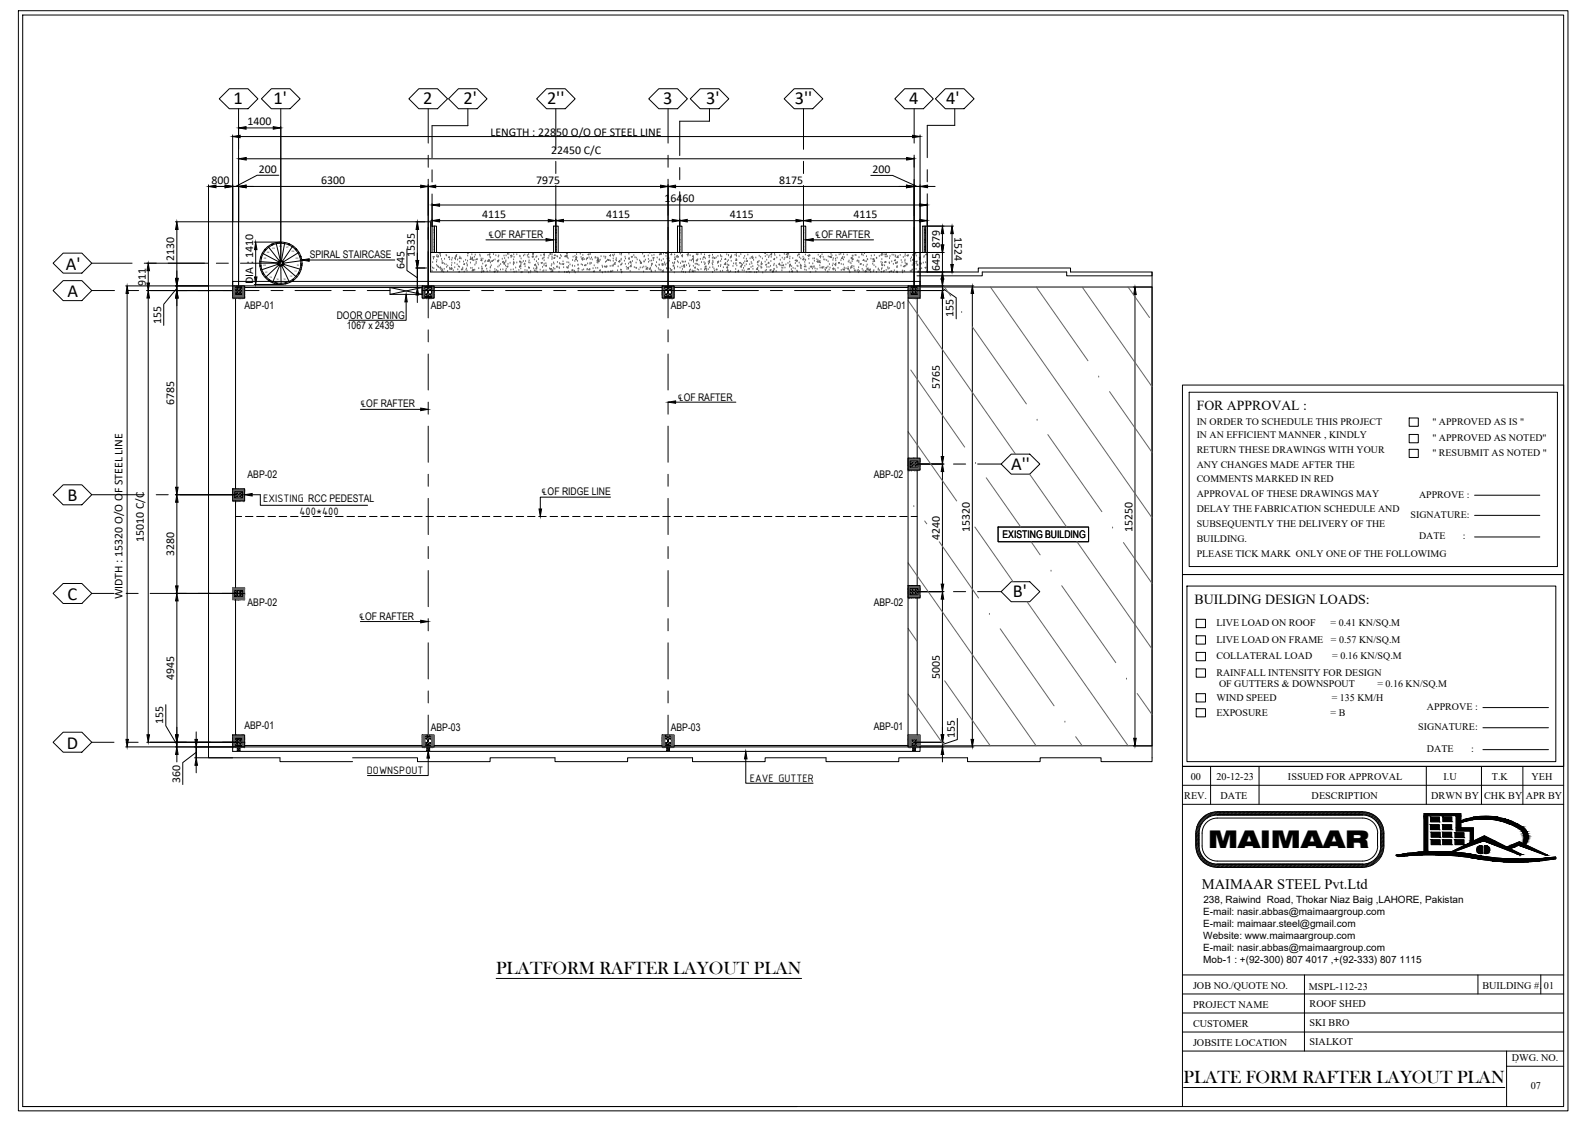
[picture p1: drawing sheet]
<svg xmlns="http://www.w3.org/2000/svg" width="420mm" height="297mm" viewBox="0 0 420 297" stroke-linecap="round" stroke-linejoin="round" font-family="sans-serif">
<defs><g id="words">
<text font-size="6.5" x="319.9" y="224.4">MAIMAAR</text>
<g font-size="4.9">
<text x="61.8" y="27.6">1</text>
<text x="72.4" y="27.6">1'</text>
<text x="112.1" y="27.6">2</text>
<text x="122.7" y="27.6">2'</text>
<text x="144.8" y="27.6">2''</text>
<text x="175.6" y="27.6">3</text>
<text x="187" y="27.6">3'</text>
<text x="210.4" y="27.6">3''</text>
<text x="240.7" y="27.6">4</text>
<text x="250.5" y="27.6">4'</text>
<text x="17.4" y="71.4">A'</text>
<text x="17.9" y="78.6">A</text>
<text x="267.7" y="124.3">A''</text>
<text x="17.9" y="132.7">B</text>
<text x="17.9" y="158.8">C</text>
<text x="268.2" y="158.1">B'</text>
<text x="17.7" y="198.2">D</text>
</g>
<g font-size="4.8">
<text x="131.4" y="257.8">PLATFORM RAFTER LAYOUT PLAN</text>
<text x="313.4" y="286.7">PLATE FORM RAFTER LAYOUT PLAN</text>
</g>
<text font-size="3.8" x="318.2" y="235.4">MAIMAAR STEEL Pvt.Ltd</text>
<g font-size="3.7">
<text x="316.8" y="108.7">FOR APPROVAL :</text>
<text x="316.2" y="160">BUILDING DESIGN LOADS:</text>
</g>
<g font-size="3.1">
<text x="65.5" y="33.2">1400</text>
<text x="129.9" y="36.1">LENGTH : 22850 O/O OF STEEL LINE</text>
<text x="145.9" y="40.9">22450 C/C</text>
<text x="68.5" y="45.7">200</text>
<text x="231" y="45.8">200</text>
<text x="56" y="48.7">800</text>
<text x="85" y="48.7">6300</text>
<text x="141.9" y="48.7">7975</text>
<text x="175.9" y="53.6">16460</text>
<text x="206.3" y="48.7">8175</text>
<text x="127.7" y="57.8">4115</text>
<text x="160.4" y="57.8">4115</text>
<text x="193.2" y="57.8">4115</text>
<text x="226" y="57.8">4115</text>
<text x="129.3" y="63.1">℄OF RAFTER</text>
<text x="215.9" y="63.1">℄OF RAFTER</text>
<text x="248.8" y="65.7" transform="rotate(-90 248.8 65.7)">879</text>
<text x="252.7" y="62.7" transform="rotate(90 252.7 62.7)">1524</text>
<text x="46.1" y="69.2" transform="rotate(-90 46.1 69.2)">2130</text>
<text x="107.1" y="71.1" transform="rotate(-90 107.1 71.1)">645</text>
<text x="109.8" y="68.1" transform="rotate(-90 109.8 68.1)">1535</text>
<text x="248.8" y="71.8" transform="rotate(-90 248.8 71.8)">645</text>
<text x="38.6" y="75.7" transform="rotate(-90 38.6 75.7)">911</text>
<text x="67" y="75.1" transform="rotate(-90 67 75.1)">DIA : 1410</text>
<text x="42.7" y="85.8" transform="rotate(-90 42.7 85.8)">155</text>
<text x="252.5" y="84" transform="rotate(-90 252.5 84)">155</text>
<text x="46.1" y="107.1" transform="rotate(-90 46.1 107.1)">6785</text>
<text x="95.4" y="107.7">℄OF RAFTER</text>
<text x="179.5" y="106">℄OF RAFTER</text>
<text x="248.8" y="103.1" transform="rotate(-90 248.8 103.1)">5765</text>
<text x="143.4" y="131.1">℄OF RIDGE LINE</text>
<text x="69.7" y="132.9">EXISTING RCC PEDESTAL</text>
<text x="79.3" y="136.2">400*400</text>
<text x="38.1" y="143.4" transform="rotate(-90 38.1 143.4)">15010 C/C</text>
<text x="248.8" y="142.9" transform="rotate(-90 248.8 142.9)">4240</text>
<text x="256.8" y="140.8" transform="rotate(-90 256.8 140.8)">15320</text>
<text x="299.8" y="140.8" transform="rotate(-90 299.8 140.8)">15250</text>
<text x="46.1" y="147.2" transform="rotate(-90 46.1 147.2)">3280</text>
<text x="32.5" y="158.7" transform="rotate(-90 32.5 158.7)">WIDTH : 15320 O/O OF STEEL LINE</text>
<text x="95.1" y="164.3">℄OF RAFTER</text>
<text x="46.1" y="179.9" transform="rotate(-90 46.1 179.9)">4945</text>
<text x="248.8" y="179.7" transform="rotate(-90 248.8 179.7)">5005</text>
<text x="43.2" y="191.8" transform="rotate(-90 43.2 191.8)">155</text>
<text x="252.8" y="195.5" transform="rotate(-90 252.8 195.5)">155</text>
<text x="47.7" y="207.2" transform="rotate(-90 47.7 207.2)">360</text>
<text x="97.2" y="204.9">DOWNSPOUT</text>
<text x="198.5" y="207">EAVE GUTTER</text>
</g>
<g font-size="2.8">
<text x="82" y="68.2">SPIRAL STAIRCASE</text>
<text x="64.7" y="81.9">ABP-01</text>
<text x="114" y="81.9">ABP-03</text>
<text x="177.6" y="81.9">ABP-03</text>
<text x="232" y="81.9">ABP-01</text>
<text x="89.2" y="84.5">DOOR OPENING</text>
<text x="91.8" y="87.2">1067 x 2439</text>
<text x="65.5" y="126.5">ABP-02</text>
<text x="231.3" y="126.6">ABP-02</text>
<text x="265.4" y="142.5">EXISTING BUILDING</text>
<text x="65.5" y="160.3">ABP-02</text>
<text x="231.3" y="160.4">ABP-02</text>
<text x="64.7" y="193.1">ABP-01</text>
<text x="114" y="193.5">ABP-03</text>
<text x="177.6" y="193.5">ABP-03</text>
<text x="231.3" y="193.4">ABP-01</text>
</g>
<g font-size="2.7">
<text x="315.3" y="206.6">00</text>
<text x="322.1" y="206.5">20-12-23</text>
<text x="341" y="206.6">ISSUED FOR APPROVAL</text>
<text x="382.2" y="206.6">I.U</text>
<text x="395" y="206.6">T.K</text>
<text x="405.5" y="206.6">YEH</text>
<text x="313.5" y="211.6">REV.</text>
<text x="323.1" y="211.6">DATE</text>
<text x="347.3" y="211.6">DESCRIPTION</text>
<text x="378.9" y="211.6">DRWN BY</text>
<text x="392.9" y="211.6">CHK BY</text>
<text x="403.9" y="211.6">APR BY</text>
<text x="315.8" y="261.8">JOB NO./QUOTE NO.</text>
<text x="346.5" y="262.1">MSPL-112-23</text>
<text x="392.5" y="261.8">BUILDING #.</text>
<text x="408.8" y="261.8">01</text>
<text x="315.8" y="266.8">PROJECT NAME</text>
<text x="346.7" y="266.6">ROOF SHED</text>
<text x="315.8" y="271.9">CUSTOMER</text>
<text x="346.7" y="271.7">SKI BRO</text>
<text x="315.8" y="276.9">JOBSITE LOCATION</text>
<text x="346.7" y="276.7">SIALKOT</text>
<text x="400.2" y="281">DWG. NO.</text>
<text x="405.3" y="288.2">07</text>
</g>
<g font-size="2.6">
<text x="316.8" y="112.4">IN ORDER TO SCHEDULE THIS PROJECT</text>
<text x="379.2" y="112.4">&quot; APPROVED AS IS &quot;</text>
<text x="316.8" y="115.9">IN AN EFFICIENT MANNER , KINDLY</text>
<text x="316.8" y="119.8">RETURN THESE DRAWINGS WITH YOUR</text>
<text x="379.2" y="116.8">&quot; APPROVED AS NOTED&quot;</text>
<text x="316.8" y="123.8">ANY CHANGES MADE AFTER THE</text>
<text x="379.2" y="120.7">&quot; RESUBMIT AS NOTED &quot;</text>
<text x="316.8" y="127.7">COMMENTS MARKED IN RED</text>
<text x="316.8" y="131.7">APPROVAL OF THESE DRAWINGS MAY</text>
<text x="375.7" y="131.8">APPROVE :</text>
<text x="316.8" y="135.6">DELAY THE FABRICATION SCHEDULE AND</text>
<text x="373.5" y="137.1">SIGNATURE:</text>
<text x="316.8" y="139.5">SUBSEQUENTLY THE DELIVERY OF THE</text>
<text x="316.8" y="143.5">BUILDING.</text>
<text x="375.7" y="142.8">DATE</text>
<text x="387.3" y="142.8">:</text>
<text x="316.8" y="147.4">PLEASE TICK MARK ONLY ONE OF THE FOLLOWIMG</text>
<text x="322" y="165.8">LIVE LOAD ON ROOF</text>
<text x="352.3" y="165.8">= 0.41 KN/SQ.M</text>
<text x="322" y="170.2">LIVE LOAD ON FRAME</text>
<text x="352.3" y="170.2">= 0.57 KN/SQ.M</text>
<text x="322" y="174.6">COLLATERAL LOAD</text>
<text x="322" y="178.9">RAINFALL INTENSITY FOR DESIGN</text>
<text x="352.7" y="174.6">= 0.16 KN/SQ.M</text>
<text x="322" y="185.6">WIND SPEED</text>
<text x="322.7" y="181.9">OF GUTTERS &amp; DOWNSPOUT</text>
<text x="352.6" y="185.6">= 135 KM/H</text>
<text x="364.7" y="181.9">= 0.16 KN/SQ.M</text>
<text x="322" y="189.5">EXPOSURE</text>
<text x="352.3" y="189.5">= B</text>
<text x="377.8" y="188">APPROVE :</text>
<text x="375.5" y="193.3">SIGNATURE:</text>
<text x="377.8" y="199.1">DATE</text>
<text x="389.5" y="199.1">:</text>
<text x="318.6" y="238.9">238, Raiwind Road, Thokar Niaz Baig ,LAHORE, Pakistan</text>
<text x="318.6" y="242.1">E-mail: nasir.abbas@maimaargroup.com</text>
<text x="318.6" y="245.4">E-mail: maimaar.steel@gmail.com</text>
<text x="318.6" y="248.6">Website: www.maimaargroup.com</text>
<text x="318.6" y="251.8">E-mail: nasir.abbas@maimaargroup.com</text>
<text x="318.6" y="254.9">Mob-1 : +(92-300) 807 4017 ,+(92-333) 807 1115</text>
</g>
<g font-size=".6">
<text x="72.2" y="65.9">05</text>
<text x="74" y="65.4">06</text>
<text x="75.8" y="65.7">07</text>
<text x="69.8" y="70.5">02</text>
<text x="69.9" y="68.7">03</text>
<text x="70.7" y="67.1">04</text>
<text x="77.3" y="66.8">08</text>
<text x="78.4" y="68.5">09</text>
<text x="78.6" y="70.4">10</text>
<text x="70.3" y="72.2">01</text>
<text x="71.4" y="73.5">15</text>
<text x="73.2" y="74.2">14</text>
<text x="75" y="74.1">13</text>
<text x="76.8" y="73.4">12</text>
<text x="78" y="72.1">11</text>
</g>
</g></defs>
<!-- layer: HATCH -->
<g fill="none" stroke="#000" stroke-width=".26">
<path d="M114 58.7h-58.8v141.9h18.9v1h19.2M62.4 75.9h1.6v2.1h-1.6zM241.2 75.9h1.6v2.1h-1.6zM242.8 72h16.2v-1h24.4v1h21.6v1h-22.6v-1h-22.3v1h-17.3M62.1 130.2h2.1v1.6h-2.1zM62.4 136.7h1.6M65 136.7h2M67.9 136.7h2M71 136.7h1.9M73.9 136.7h2M76.9 136.7h2M79.9 136.7h2"/>
<path d="M82.9 136.7h2M85.9 136.7h2M88.9 136.7h1.9M91.9 136.7h2M94.8 136.7h2M97.8 136.7h2M100.8 136.7h2M103.8 136.7h2M106.8 136.7h2M109.8 136.7h2M112.8 136.7h2M115.7 136.7h2"/>
<path d="M118.7 136.7h2M121.7 136.7h2M124.7 136.7h2M127.7 136.7h2M130.7 136.7h2M133.7 136.7h2M136.7 136.7h1.9M139.7 136.7h1.9M142.6 136.7h2M145.6 136.7h2M148.6 136.7h2M151.6 136.7h2"/>
<path d="M154.6 136.7h2M157.6 136.7h2M160.6 136.7h2M163.5 136.7h2M166.5 136.7h2M169.5 136.7h2M172.5 136.7h2M175.5 136.7h2M178.5 136.7h2M181.5 136.7h2M184.4 136.7h2M187.5 136.7h1.9"/>
<path d="M190.4 136.7h2M193.4 136.7h2M196.4 136.7h2M199.4 136.7h2M202.4 136.7h1.9M205.4 136.7h1.9M208.4 136.7h2M211.3 136.7h2M214.3 136.7h2M217.3 136.7h2M220.3 136.7h2M223.3 136.7h2"/>
<path d="M226.3 136.7h2M229.2 136.7h2.1M232.2 136.7h2M235.2 136.7h2M238.2 136.7h2M241 122h2v1.7h-2zM241.2 136.7h1.6M62.1 156.3h2.1v1.6h-2.1zM241 155.8h2v1.6h-2zM62.4 195.5h1.6v2h-1.6zM241.2 195.5h1.6v2h-1.6zM93.3 200.6h17.2v1h19.3v-1h17.1v1h19.3v-1h17.1v1h19.3v-1h16.1v1h19.3v-1h18.2v1h19.2v-1h16.1v1h13.5v-1"/>
</g>
<!-- layer: Bolt -->
<g fill="none" stroke="#000" stroke-width=".26">
<path d="M74.3 28.8v40.9M114 58.7v13.3h131.5v-4.9M114.4 59.9h1.2v6.9h-1.2zM115 59.9v.1M146.6 59.9h1.2v6.9h-1.2zM147.2 59.9v.1M179.4 59.9h1.2v6.9h-1.2zM179.9 59.9v.1M180 59.9v.1M212.1 59.9h1.2v6.9h-1.2zM212.7 59.9v.1M212.8 59.9v.1"/>
<path d="M244.3 59.9h1.2v6.9h-1.2zM244.9 59.9v.1M61.6 74.5h182v1.2h-182zM61.6 75.7h3.2v3.2h-3.2zM62.4 78.9v50.5M64.8 76.1h47l-8.5 1.8M81.9 68.8h22.6M103.3 76.1h8.5v1.8h-8.5zM103.3 76.1l8.5 1.8M111.8 75.7h3.1v3.2h-3.1zM112.5 75.9h1.8v2.9h-1.8zM114 66.8h131.5"/>
<path d="M114.9 76.1h60.4M115 60v.2M115 60.3v.4M115 60.7h.1M115 60.7v.3M115 61v.4M115 61.4h.1M115 61.5v.2M115 61.9v.2M115 62.6v.2M115 62.9v.3M115 63.3h.1"/>
<path d="M115 63.3v.2M115 63.6v.4M115 64h.1M115 64.1v.2M115 64.5v.2M115 64.9v.2M115 65.2h.1M115 65.2v.2M115 65.4v.4M115 65.9h.1M115 65.9v.2M115 66.2v.3"/>
<path d="M115 61.7v.1M115 62.1v.5M115 64.3v.1M115 64.7v.2M115 66.6v.2M128.7 63.5h15.9M147.2 60v.2M147.2 60.3v.4M147.2 60.7h.1M147.2 60.7v.3M147.2 61v.4M147.2 61.4h.1"/>
<path d="M147.2 61.5v.2M147.2 61.9v.2M147.2 62.6v.2M147.2 62.9v.3M147.2 63.3h.1M147.2 63.3v.2M147.2 63.6v.4M147.2 64h.1M147.2 64.1v.2M147.2 64.5v.2M147.2 64.9v.2M147.2 65.2h.1"/>
<path d="M147.2 65.2v.2M147.2 65.4v.4M147.2 65.9h.1M147.2 65.9v.2M147.2 66.2v.3M147.2 61.7v.1M147.2 62.1v.5M147.2 64.3v.1M147.2 64.7v.2M147.2 66.6v.2M175.3 75.7h3.2v3.2h-3.2zM176 75.9h1.8v2.9h-1.8z"/>
<path d="M178.5 76.1h61.9M179.9 60v.2M179.9 60.3v.4M179.9 60.7h.1M179.9 60.7v.3M179.9 61v.4M179.9 61.4h.1M179.9 61.5v.2M179.9 61.9v.2M179.9 62.6v.2M179.9 62.9v.3M179.9 63.3h.1"/>
<path d="M179.9 63.3v.2M179.9 63.6v.4M179.9 64h.1M179.9 64.1v.2M179.9 64.5v.2M179.9 64.9v.2M179.9 65.2h.1M179.9 65.2v.2M179.9 65.4v.4M179.9 65.9h.1M179.9 65.9v.2M179.9 66.2v.3"/>
<path d="M179.9 61.7v.1M179.9 62.1v.5M179.9 64.3v.1M179.9 64.7v.2M179.9 66.6v.2M180 60v.2M180 60.3v.4M180 60.7h.1M180 60.7v.3M180 61v.4M180 61.4h.1M180 61.5v.2"/>
<path d="M180 61.9v.2M180 62.6v.2M180 62.9v.3M180 63.3h.1M180 63.3v.2M180 63.6v.4M180 64h.1M180 64.1v.2M180 64.5v.2M180 64.9v.2M180 65.2h.1M180 65.2v.2"/>
<path d="M180 65.4v.4M180 65.9h.1M180 65.9v.2M180 66.2v.3M180 61.7v.1M180 62.1v.5M180 64.3v.1M180 64.7v.2M180 66.6v.2M212.7 60v.2M212.7 60.3v.4M212.7 60.7h.1"/>
<path d="M212.7 60.7v.3M212.7 61v.4M212.7 61.4h.1M212.7 61.5v.2M212.7 61.9v.2M212.7 62.6v.2M212.7 62.9v.3M212.7 63.3h.1M212.7 63.3v.2M212.7 63.6v.4M212.7 64h.1M212.7 64.1v.2"/>
<path d="M212.7 64.5v.2M212.7 64.9v.2M212.7 65.2h.1M212.7 65.2v.2M212.7 65.4v.4M212.7 65.9h.1M212.7 65.9v.2M212.7 66.2v.3M212.7 61.7v.1M212.7 62.1v.5M212.7 64.3v.1M212.7 64.7v.2"/>
<path d="M212.7 66.6v.2M212.8 60v.2M212.8 60.3v.4M212.8 60.7h.1M212.8 60.7v.3M212.8 61v.4M212.8 61.4h.1M212.8 61.5v.2M212.8 61.9v.2M212.8 62.6v.2M212.8 62.9v.3M212.8 63.3h.1"/>
<path d="M212.8 63.3v.2M212.8 63.6v.4M212.8 64h.1M212.8 64.1v.2M212.8 64.5v.2M212.8 64.9v.2M212.8 65.2h.1M212.8 65.2v.2M212.8 65.4v.4M212.8 65.9h.1M212.8 65.9v.2M212.8 66.2v.3"/>
<path d="M212.8 61.7v.1M212.8 62.1v.5M212.8 64.3v.1M212.8 64.7v.2M212.8 66.6v.2M215.3 63.5h16M240.4 75.7h3.2v3.2h-3.2zM240.4 78.9v118.8M242.8 78.9v42.4M243.6 76h61.4v121.4h-61.4M244.9 60v.2M244.9 60.3v.4"/>
<path d="M244.9 60.7h.1M244.9 60.7v.3M244.9 61v.4M244.9 61.4h.1M244.9 61.5v.2M244.9 61.9v.2M244.9 62.6v.2M244.9 62.9v.3M244.9 63.3h.1M244.9 63.3v.2M244.9 63.6v.4M244.9 64h.1"/>
<path d="M244.9 64.1v.2M244.9 64.5v.2M244.9 64.9v.2M244.9 65.2h.1M244.9 65.2v.2M244.9 65.4v.4M244.9 65.9h.1M244.9 65.9v.2M244.9 66.2v.3M244.9 61.7v.1M244.9 62.1v.5M244.9 64.3v.1"/>
<path d="M244.9 64.7v.2M244.9 66.6v.2M305 72v128.6M95.4 108.4h16M178.9 106.5h15.9M313.1 101.9h100.9v50.2h-100.9zM314.8 103.8h97.5v46.2h-97.5zM61.6 129.4h3.2v3.2h-3.2zM62.4 132.6v22.9M66.8 131h2.1v2.8h28.4M161.6 131.6h-18.6v3.1M240.4 121.3h3.2v3.2h-3.2z"/>
<path d="M242.8 124.5v30.5M264.2 139.5h24v3.9h-24zM62.4 158.7v35.9M240.4 155h3.2v3.2h-3.2zM242.8 158.2v36.4M313.1 152.1h100.9v50.8h-100.9zM314.2 155.2h97.7v46.4h-97.7zM95.4 164.5h16M61.6 194.6h3.2v3.1h-3.2zM61.6 197.7h182v1.2h-182zM64.8 197.4h47M111.8 194.6h3.1v3.1h-3.1z"/>
<path d="M112.5 194.6h1.8v2.9h-1.8zM114.9 197.4h60.4M175.3 194.6h3.2v3.1h-3.2zM176 194.6h1.8v2.9h-1.8zM178.5 197.4h61.9M240.4 194.6h3.2v3.1h-3.2zM113.4 200.7v4.6h-16.1M197.4 200.9v6.4h17.9"/>
</g>
<path d="M79.9 68.8l2-.3v.7zM144.6 63.2l2 .3-2 .3zM213.3 63.5l2-.3v.6zM111.4 108l2 .4-2 .3zM176.9 106.5l2-.4v.7zM64.8 131l2-.4v.7zM142.7 134.7h.7l-.4 2zM111.4 164.2l2 .3-2 .4zM113.4 198.7l.3 2h-.7zM197.4 198.9l.4 2h-.7z" fill="#000" stroke="#000" stroke-width=".26"/>
<g fill="none" stroke="#636466" stroke-width=".26">
<path d="M61.6 77.6h.1M61.6 76.2h.1M61.6 78h.1M61.6 76.4h.1M61.6 76.4v.1M61.6 76.5h.1M61.6 76h.1M61.6 76.6h.1M61.7 77.7h.1M61.7 78.1h.1M61.7 78.9h.1M61.7 78.6h.1"/>
<path d="M61.7 77h.1M61.7 78.5l-.1 .1M61.7 77.3h.1M61.7 76.8h.1M61.7 77.4h.1M61.7 77.1h.1M61.8 75.7h.1M61.8 77.8h.1M61.8 78h.1M61.8 78.3h.1M61.8 78.6h.1M61.8 78.8h.1"/>
<path d="M61.8 76h.1M61.8 76.7h.1M61.8 77h.1M61.8 77.3h.1M61.8 77.5h.1M61.8 77.6h.1M61.8 76.6h.1M61.8 77.2h.1M61.8 75.9h.1M61.8 76.2h.1M61.8 76.5h.1M61.8 78.2h.1"/>
<path d="M61.8 77.7h.1M61.8 78.5h.1M61.9 76.4h.1M61.9 78.3h.1M61.9 78.6h.1M61.9 78.2h.1M61.9 77.1l-.1 .1M61.9 78.5h.1M61.9 77.1h.1M61.9 76.8h.1M62 78.2h.1M62 77.2h.1"/>
<path d="M62 76.2h.1M62 78.8h.1M62 78.6l-.1 .1M62 77.3h.1M62 77.4h.1M62 75.9h.1M62.1 76.5h.1M62.1 76h.1M62.1 78.2h.1M62.1 75.9h.1M62.1 78.1h.1M62.1 77.9h.1"/>
<path d="M62.1 76.8h.1M62.1 76v.1M62.1 78.8h.1M62.1 78v.1M62.2 77.5h.1M62.2 77.7h.1M62.2 78h.1M62.2 78.2h.1M62.2 78.5h.1M62.2 77.3h.1M62.2 76.9l-.1 .1M62.2 76.5h-.1"/>
<path d="M62.2 76.4l-.1 .1M62.2 76.4h.1M62.2 76.7h.1M62.2 76.9h.1M62.2 77.2h.1M62.2 77.1h.1M62.2 76h.1M62.2 75.9h-.1M62.2 77.9h.1M62.3 75.9h.1M62.3 76.1h.1M62.3 78.5h.1"/>
<path d="M62.3 77.5h.1M62.3 77h.1M62.3 76.5h.1M62.3 78.2h.1M62.3 77.7h.1M62.3 77.9h.1M62.3 77.1h.1M62.3 77v.1M62.3 77.6h.1M62.3 76.8v.1M62.4 78.5h.1M62.4 75.7h.1"/>
<path d="M62.4 76.2h.1M62.4 77.8h.1M62.4 78.7v.1M62.4 77.6v.1M62.4 78.1h.1M62.5 78.7h.1M62.5 78.1h.1M62.5 78.2h.1M62.5 78.6v.1M62.6 78.2h.1M62.6 78.4h.1M62.6 78.7h.1"/>
<path d="M62.6 75.9h.1M62.6 78.9h.1M62.7 75.9h.1M62.7 75.8h.1M62.7 78.7h.1M62.7 78.4h.1M62.7 75.9h-.1M62.7 78.2h.1M62.8 75.7h.1M62.8 78.5h.1M62.9 78.4h.1M62.9 78.1h.1"/>
<path d="M62.9 75.7h.1M62.9 78.7h.1M63 78.1h.1M63 78.4h.1M63 75.8h.1M63 78.3h.1M63 78.7h.1M63.1 75.7h.1M63.1 78.1h.1M63.1 78.3h.1M63.1 78.2h.1M63.1 78l.1 .1"/>
<path d="M63.2 78.8h.1M63.2 78.4h.1M63.2 78v.1M63.2 75.8h.1M63.2 78.9h.1M63.2 78.5h.1M63.2 78.1h.1M63.3 78.1h.1M63.4 78.4h.1M63.4 78.6h.1M63.4 78h.1M63.4 78.1h.1"/>
<path d="M63.4 78.9h.1M63.4 78.7l-.1 .1M63.5 78.6h.1M63.5 78.2h.1M63.5 75.7h.1M63.6 78.7h.1M63.6 75.8h.1M63.7 78.3h.1M63.7 75.7h.1M63.7 78.6h.1M63.7 78.3v.1M63.7 78.4h.1"/>
<path d="M63.7 78.4l.1 .1M63.8 78.9h.1M63.8 75.7h.1M63.8 78h.1M63.8 78.1h.1M63.8 78.8h.1M63.8 78.6h.1M63.8 78.3h.1M63.9 75.9h.1M63.9 78.3h.1M63.9 78h.1M64 77.9h.1"/>
<path d="M64 78.3h.1M64 78.6h.1M64 76.5h.1M64 77.1h.1M64 78.1v.1M64.1 75.8h.1M64 77.2h.1M64.1 77l-.1 .1M64.1 78.7h.1M64.1 77.6h.1M64.1 76.6h.1M64.1 78.6h.1"/>
<path d="M64.1 78h.1M64.1 77.7h.1M64.1 77.3h.1M64.1 78.2h.1M64.1 77.2h.1M64.1 76.2h.1M64.1 76.5h.1M64.1 77.8h.1M64.2 76.6h.1M64.2 76.1h.1M64.2 78.2h.1M64.2 78.8h.1"/>
<path d="M64.2 78.5h.1M64.2 77.4h.1M64.2 77.7h.1M64.2 76.8h.1M64.2 78h.1M64.2 78.7h.1M64.2 78.4h.1M64.3 76.1h.1M64.3 76.4h.1M64.3 76.7h.1M64.3 76.9h.1M64.3 77.2h.1"/>
<path d="M64.3 78.8h.1M64.3 78.9h-.1M64.3 75.9h.1M64.3 77.8h.1M64.3 76.8h.1M64.3 77.5h.1M64.3 77.6h.1M64.3 77.4h.1M64.3 75.7h.1M64.3 76.2h.1M64.3 76v.1M64.4 78.3h.1"/>
<path d="M64.4 77.8h.1M64.4 77.9h.1M64.4 78.2h.1M64.4 76.5h.1M64.5 78.8h.1M64.5 78.5h.1M64.5 76.6v.1M64.5 76.6l-.1 .1M64.5 78.6h.1M64.5 75.8h.1M64.5 77h.1M64.5 76.1h.1"/>
<path d="M64.5 76.1l.1 .1M64.6 78.6h.1M64.6 77.6h.1M64.6 76.6h.1M64.6 77.4h.1M64.6 75.9h.1M64.6 77.2v.1M64.6 77.3h.1M64.6 78.1h.1M64.6 77.1h.1M64.6 76.1h.1M64.6 78.7h.1"/>
<path d="M64.6 78.4h.1M64.6 78.2h.1M64.6 76.2h.1M64.6 77.9h.1M64.6 76.4v.1M64.7 75.8h.1M64.7 76.1h.1M64.7 76.3h.1M64.7 76.6h.1M64.7 76.8h.1M64.7 77h.1M64.7 78.4h.1"/>
<path d="M64.7 77.4h.1M64.7 77.9h.1M64.7 77.5h.1M64.8 78.5h.1M64.8 78.7h.1M64.8 77.7h.1M64.8 76.8h.1M64.8 75.7h.1M64.8 77.3v.1M64.8 78.4v.1M64.8 76.3l-.1 .1M111.8 77.3h.1"/>
<path d="M111.8 77.6h.1M111.8 76.2h.1M111.8 76.5h.1M111.8 76.8h.1M111.8 77h.1M111.8 78.7h.1M111.8 78.1h.1M111.8 78.3h.1M111.8 77.2v.1M111.8 76.1h.1M111.8 75.7h.1M111.8 76h.1"/>
<path d="M111.8 76.9h.1M111.9 76.2h.1M111.9 78.8h.1M111.9 77.7h.1M111.9 77.9h.1M111.9 77.6h-.1M111.9 78.5h.1M111.9 77.5h.1M111.9 76.5h.1M111.9 77.4h.1M112 78h.1M112 77h.1"/>
<path d="M112 76h.1M112 77.7h.1M112 75.9h.1M112 78.5h.1M112 76.5h.1M112 78.4v.1M112.1 78.5h.1M112.1 78.8h.1M112.1 76.5h.1M112.1 77.8h.1M112.1 77.3h.1M112.1 77.4h.1"/>
<path d="M112.1 76.1h.1M112.1 78.7h.1M112.1 77.7h.1M112.1 76.7h.1M112.1 77.1h.1M112.1 75.9h.1M112.1 78.6h.1M112.1 78.3h.1M112.1 78h.1M112.1 76.1v.1M112.1 75.8h.1M112.1 78.4v.1"/>
<path d="M112.2 77.6h.1M112.2 77.8h.1M112.2 77.5h.1M112.2 77.3h.1M112.2 77h.1M112.2 75.9h.1M112.2 76.2h.1M112.2 76.5h.1M112.2 76.7h.1M112.2 78.7h.1M112.2 78.1h.1M112.2 76.4h.1"/>
<path d="M112.2 76.4l.1 .1M112.3 76.9h.1M112.3 78.5h.1M112.3 78.2h.1M112.3 76.7l-.1 .1M112.3 76.2h.1M112.3 77h.1M112.3 76.8h.1M112.4 77.3h.1M112.3 77.9h.1M112.4 78.8h.1M112.4 77.6h-.1"/>
<path d="M112.4 78.4h.1M112.4 77.4h.1M112.4 76.4h.1M112.4 77.7h.1M112.4 76.5l-.1 .1M112.4 78.6h.1M112.4 78h.1M112.4 77h.1M112.4 75.9h.1M112.4 76.5h.1M112.4 75.8v.1M112.5 77.9h-.1"/>
<path d="M112.5 77.5h-.1M112.6 78.8h.1M112.6 75.9h.1M112.9 78.9h.1M112.9 75.9h.1M113 75.9h.1M113 75.8h.1M113.1 75.8h.1M113.2 75.7h.1M113.2 75.8h.1M113.4 78.8h.1M113.4 75.8h.1"/>
<path d="M113.5 75.7h.1M113.5 75.8h.1M113.6 75.9h.1M113.6 75.7h.1M113.7 78.9h.1M113.9 78.9h.1M114 75.9h.1M114 70.4h.1M114 75.7h.1M114.1 78.8h.1M114.2 78.8h.1M114.3 78.1h.1"/>
<path d="M114.3 77.1h.1M114.3 76.1h.1M114.3 75.9h.1M114.3 76.2h.1M114.3 78.7h.1M114.3 77.6h.1M114.3 76.6h.1M114.3 78.2h.1M114.3 77.9h.1M114.3 75.7h.1M114.3 78.6v.1M114.3 76.8h.1"/>
<path d="M114.3 76.5h.1M114.4 71.5h.1M114.4 77h.1M114.4 78.5h.1M114.4 78.6h.1M114.4 78.3h.1M114.4 75.8h.1M114.4 77.1h.1M114.4 76.3h.1M114.4 78.6v.1M114.5 77.3h.1M114.5 76.3h.1"/>
<path d="M114.5 70.7h.1M114.5 77.8h.1M114.5 77.9h.1M114.5 77.6h.1M114.5 76.5l.1 .1M114.6 69.3h.1M114.6 77.1h.1M114.6 76.6h.1M114.6 76.5h.1M114.6 76.2h.1M114.6 78.8h.1M114.6 76.9h-.1"/>
<path d="M114.6 76.5v.1M114.6 76.9h.1M114.6 76.5l-.1 .1M114.6 78.7h.1M114.6 78.2h.1M114.6 78.5h.1M114.6 78h.1M114.6 77.7h.1M114.6 77.4h.1M114.6 76.8h.1M114.6 77.2h.1M114.6 76.4h.1"/>
<path d="M114.6 68l.3-.1v.2zM114.6 77.5l.1 .1M114.6 77.5v.1M114.6 78v.1M114.7 77.9h.1M114.7 78.7h.1M114.7 76.1h.1M114.7 75.9h.1M114.7 76h.1M114.7 78h.1M114.7 77h.1M114.7 76.2h.1"/>
<path d="M114.7 77.6h.1M114.7 77.3h.1M114.7 75.9v.1M114.7 76.2h-.1M114.8 68.3h.1M114.8 78.6h.1M114.8 77.6h.1M114.8 76.5h.1M114.8 78.8h.1M114.8 78.2h.1M114.8 76.2h.1M114.8 75.9h.1"/>
<path d="M114.8 78.1h.1M114.8 75.9l-.1 .1M114.8 77h.1M114.8 77.9h.1M114.8 77v.1M114.9 70.9h.1M114.9 75.8h.1M114.9 78.7h.1M114.9 76.5h.1M114.9 76l-.1 .1M114.9 77.4l-.1 .1M114.9 78.2h.1"/>
<path d="M114.9 76.3h.1M114.9 78.4h.1M114.9 77.2h.1M114.9 76.2h.1M114.9 77.9h.1M114.9 77.3h.1M114.9 77h.1M114.9 76.9v.1M114.9 78v.1M115.6 71.3h.1M115.6 69.1h.1M115.6 70h.1"/>
<path d="M115.6 67.7h.1M115.7 68.7h.1M115.7 67.3h.1M115.8 70.3h.1M115.9 67.9l.2-.2v.2zM116 67.9h.1M116 70.5h.1M116.1 70.4h.1M116.4 70.9l.2-.2 .1 .3zM116.6 67.1v.2l-.4-.1M116.6 67.6h.1M116.7 71.1h.1"/>
<path d="M116.9 68.4h.1M117 71h.1M117 69.6l.3-.1-.1 .2zM117.1 69h.1M117.1 71.4v.4h-.3M117.2 71.3l-.3 .3M117.5 71.8h.1M117.6 71h.1M117.6 69.7h.1M117.7 68.4h.1M118.1 67.4h.1M118.1 69.8h.1"/>
<path d="M118.2 70.5h.1M118.2 67.5h.1M118.5 71.6h.1M118.5 70.2h.1M118.9 67.9l.1 .3h-.3zM119 68.5h.1M119 70.7h.1M119.1 71.1h.1M119.4 71.2l.3-.1-.1 .2zM119.5 71.2h-.2l.2-.2v.2M119.5 70.1h.1M119.6 70.8h.1"/>
<path d="M119.6 68.6h.1M119.6 69.4h.1M119.7 68.1h.1M120 71.4h.1M120.4 68.3l.2-.1v.3zM120.4 70.6h.1M120.4 69.5h.1M120.6 68.5h.1M120.8 67.5l.1 .4h-.4M120.9 67.4l-.3 .3M121 69.8h.1M121.2 68.6h.1"/>
<path d="M121.2 71.2h.1M121.4 70.4h.1M121.5 72h-.1M121.6 68.4l.2-.2v.3zM121.6 71.8h.1M121.7 70.5h.1M121.7 69.1h.1M121.8 67.8h.1M122.1 68.3h.1M122.3 71.2l-.2 .2h.3l-.1-.2M122.5 71.1h.1M122.5 70.7h.1"/>
<path d="M122.7 69.1h.1M122.8 69.9l.2-.1-.1 .3zM122.9 71.8h.1M123.3 68.7h.1M123.4 71.2h.1M123.5 71h.1M123.6 69.5h.1M123.7 71.5h.1M123.7 70.2h.1M123.7 69.9h.1M123.8 68.9h.1M123.8 67.5h.1"/>
<path d="M123.8 67.1h.2M124.5 69.4h.1M124.6 67.9h.1M124.6 70.8h.1M124.6 68.5l.1 .2h-.2zM124.8 68.5l.3 .1M124.9 67.2h.1M125 70.8h.1M125.1 68.7h.1M125.1 68.2v.4M125.1 71.5l.3-.1-.1 .3zM125.2 71.4v.3h-.2z"/>
<path d="M125.2 68.1l-.3 .3M125.2 71.3h.1M125.4 68.7h.1M125.5 71.3h.1M125.6 67.8h.1M125.7 71.2h.1M125.7 69.9h.1M125.8 68.6h.1M125.8 67.3h.1M126 69.6h.1M126.1 69.2h.1M126.1 68.6l.3-.1-.1 .2z"/>
<path d="M126.7 70.9h.1M127 67.3h.1M127.1 67.6h.1M127.4 68.3h.1M127.5 71.9h.1M127.6 70.4h.1M127.6 68.8h.1M127.6 71h.1M127.6 68.9h-.3l.2-.2 .1 .3M127.6 71.4h.1M127.8 71h.1M127.8 69.6h.1"/>
<path d="M127.8 68.3h.1M128.1 71.7v.2h-.3zM128.4 69.1h.1M128.5 70.2l.2-.1v.3zM128.5 70.3h.1M128.6 68.9h.1M128.9 71h.1M129 71.7h.1M129.2 67.4h.1M129.3 68.8l.1 .4h-.4M129.5 68.7l-.4 .3M129.5 67.4l.2-.2-.1 .3z"/>
<path d="M129.6 68.7h.1M129.6 67.3h.1M129.7 69h.1M129.7 71.5h.1M129.7 67.9h.1M129.8 70.7h.1M129.8 69.3h.1M129.8 70.5h.1M129.9 68h.1M130 70.1h.1M130.3 68.9l-.1 .3h.2l-.1-.2M130.6 67.1h.1"/>
<path d="M130.6 68.7h.1M130.9 72h.1M130.9 71.8h.2v.2zM131 71.1h.1M131.1 68.5h.1M131.3 67.4h.1M131.5 71.3h.1M131.7 71.8h.1M131.8 69h.1M131.8 70.4h.1M131.8 71.6h.1M131.8 69l.3-.2-.1 .3z"/>
<path d="M131.9 69.1h.1M131.9 67.8h.1M132 67.5h.1M132.2 70.1h.1M132.5 71.2h.1M132.5 69.8h.1M133 68.4h.1M133.1 71.2h.1M133.2 69.2l.1 .2h-.3zM133.4 67.5h.1M133.6 69.6h.1M133.6 69.5v.4l-.3-.1"/>
<path d="M133.6 68.2h.1M133.7 69.4l-.3 .3M133.8 71.5h.1M133.9 70.1h.1M133.9 69.1h.1M133.9 68.8h.1M134 67.5h.1M134 71.7h.1M134 71h.1M134.4 67.1h.1M134.5 70.4l-.1 .3-.2-.1 .3-.2M134.5 69.7h.1"/>
<path d="M134.6 68.1h.1M134.7 67.1h.1M135 69.4h.1M135.2 67.6h.2l-.1 .2zM135.3 71.2h.1M135.3 67.9h.1M135.6 67.6h.1M135.9 71.2h.1M135.9 69.8h.1M136 68.5h.1M136 67.2h.1M136 69.2h.1"/>
<path d="M136.1 69.4v.3h-.2zM136.1 67.9h.1M136.1 71.8h.1M136.5 70.7h.1M136.7 71.7h.1M136.8 67.2h.1M136.8 69.3h.1M137.4 71.3h.1M137.5 70.5h.1M137.6 69.1h.1M137.6 67.6h.1M137.7 67.7h.1"/>
<path d="M137.8 69.2v.2l-.3-.1 .3-.1M137.8 70.2l.1 .4-.4-.1M137.9 70.9h.1M137.9 69.6h.1M138 68.3h.1M138 71.9h.1M138 70.1l-.4 .3M138.2 69.3h.1M138.2 71.9h.1M138.6 69h.1M138.6 67.5h.1M138.9 67.3h.1"/>
<path d="M138.9 69.7l.1 .2h-.3zM139 71.3h.1M139 70.4h.1M139.1 69h.1M139.5 71.4h.1M139.6 67.4h.1M139.8 67.8h.1M139.9 72h.1M139.9 70.9l.3-.1-.1 .2zM140 70.6h.1M140 67.1h.1M140 69.3h.1"/>
<path d="M140 68h.1M140.1 68.8h.1M140.3 69.4h.1M140.3 72h.1M140.5 71.6h.1M140.9 68l.3-.1-.1 .2zM141.1 67.4h.1M141.1 67.2h.1M141.1 67l-.1 .2h.3l-.1-.2M141.3 70.9h.1M141.5 71.5h.1M141.5 68.5h.1"/>
<path d="M141.6 70h.1M141.6 71.5h.1M141.8 69.9v.3l-.2-.1zM141.9 67.9h.1M141.9 71.7h.1M142 70.4h.1M142 69h.1M142.1 70.8v.4h-.3M142.1 67.7h.1M142.2 70.7l-.3 .3M142.2 71.8h.1M142.4 69.5h.1"/>
<path d="M142.5 69.9h.1M142.6 68.5h.1M143 71.2h.1M143.2 67.4h.1M143.3 69.6l.3-.1-.1 .2zM143.6 68.3h.1M143.6 70.5h.1M143.8 71.6h.1M143.8 68.2h.1M144 71.4h.1M144 70.1h.1M144.1 68.7h.1"/>
<path d="M144.1 69.7h.1M144.1 68h.1M144.1 67.4h.1M144.1 67.2v.2h-.2zM144.5 69.6h.1M144.6 71.4h.1M144.6 70.2l.1 .2h-.3l.3-.2M145.1 68.1h.1M145.3 67.6h.1M145.5 70.9h.1M145.5 67.3l.3 .1M145.6 71.2l.3-.1-.1 .2z"/>
<path d="M145.8 67l-.2 .1M145.8 67v.3M145.9 71.7h.1M146 70.1h.1M146 71.8l.4 .1M146 71.1h.1M146.1 69.8h.1M146.1 68.5h.1M146.1 67.7h.1M146.2 67.1h.1M146.2 68.1h.1M146.3 71.5v.4"/>
<path d="M146.4 71.4l-.3 .3M146.5 70.8h.1M146.6 69.3h.1M146.6 68.3l.3-.1-.1 .3zM146.7 69.7h.1M146.7 67.6l.2-.2 .1 .3zM146.9 71h.1M147.4 67.6h.1M147.5 70.4v.3h-.2zM147.6 69.2h.1M147.6 67.8h.1M148 71.8h.1"/>
<path d="M148 70.6h.1M148.1 70.8h.1M148.1 69.5h.1M148.2 68.2h.1M148.3 68.2h.1M148.3 69.7h.1M148.4 67.4h.1M148.6 67.6h.1M148.8 69.8h.1M149 69.9l.3-.1-.1 .3zM149.1 69h.1M149.2 70.6h.1"/>
<path d="M149.5 71.8h.1M149.6 67.7h.1M149.8 67.7l.1 .2h-.3zM150 71.9h.1M150 67.6l.1 .4-.4-.1M150.1 70.6h.1M150.1 67h-.2l.3 .1v-.1M150.1 67.4h.1M150.1 69.3h.1M150.2 71.9h.1M150.2 67.5l-.3 .3M150.2 67.9h.1"/>
<path d="M150.3 70.7l.1 .3-.2-.1 .2-.2M150.4 68.2h.1M150.5 71.7h.1M150.5 70.3h.1M150.6 69.3h.1M150.7 72h.1M150.9 69.8h.1M151.4 71.5l.2-.1v.2zM151.6 70.1h.1M151.6 68.7h.1M151.7 67.8h.1M152 71.5h.1"/>
<path d="M152.1 71.6h.1M152.1 70.3h.1M152.2 69h.1M152.2 67.6h.1M152.3 72h.1M152.3 68.6l.3-.1-.1 .2zM152.4 68.2l.3-.3v.3zM152.6 68.6h.1M152.6 68.4h.1M152.7 67.1h.1M152.9 68.9h.1M153 71.2l.2-.2v.2z"/>
<path d="M153 69.9h.1M153.1 71.6h.1M153.6 67h.1M153.8 67.9h.1M153.9 69.8h.1M154.1 68.4h.1M154.1 71.3h.1M154.2 70h.1M154.3 68.7h.1M154.3 67.4h.1M154.3 68.3v.4l-.3-.1M154.4 68.2l-.3 .3"/>
<path d="M154.5 71.2h.1M154.7 68.5h.1M154.7 70.2l.3-.1-.1 .3zM155.2 70h.1M155.2 68.5h.1M155.4 71.2h.1M155.5 71h.1M155.5 68.5v-.3l-.2 .2 .3 .1M155.6 69.6h.1M155.7 67.4l.3-.2-.1 .3zM156 68h.1M156.1 71.4h-.2l.1-.2 .1 .3"/>
<path d="M156.2 71.1h.1M156.2 69.7h.1M156.2 69.4h.1M156.3 68.4h.1M156.3 67.1h.1M156.5 69.5h.1M156.6 68h.1M156.8 68.5h.1M157 70.9h.1M157.1 71.8l.3-.1-.1 .3zM157.3 70.1h.1M157.6 68.1h.1"/>
<path d="M157.6 67.9h.1M157.7 70.8h.1M158.1 69.3h.1M158.1 68.1h.1M158.1 69l.2-.2-.1 .3zM158.2 68.7l.2-.2v.2zM158.2 70.8h.1M158.3 69.4h.1M158.3 68.1h.1M158.5 69h.1M158.5 68.9l.1 .4h-.4M158.7 68.8l-.3 .3"/>
<path d="M158.9 68.6h.1M158.9 71.4l-.2 .3h.3l-.1-.2M159.1 67.7h.1M159.4 70.2h.1M159.5 72h.1M159.5 70.5h.1M159.9 67.7h.1M160 70.4h.1M160.2 71.8h.1M160.2 68.2h.1M160.3 70.5h.1M160.3 69.2h.1"/>
<path d="M160.4 67.8h.1M160.4 70.5l.3-.1-.1 .3zM160.5 70.4h.1M160.6 69h.1M160.8 68.6h.1M161 71.8h.1M161 68.7h.1M161.2 68.9h-.2l.2-.2v.3M161.4 67.6h.3l-.1 .2zM161.5 70.3h.1M161.6 68.8h.1M161.6 67.4h.1"/>
<path d="M161.8 71.7v.2h-.2zM162.1 70.2h.1M162.2 71.5h.1M162.2 67.4h.1M162.3 70.2h.1M162.3 68.9h.1M162.3 68.3h.1M162.3 70h.1M162.4 67.6h.1M162.6 67.2h.1M162.8 69.6l.1 .4-.4-.1M162.9 69.5l-.3 .3"/>
<path d="M163.1 68.6h.1M163.2 68.2h.1M163.2 68.8h.1M163.5 71.4h.1M163.7 70.4h.1M164 69.4v-.2l-.2 .1 .2 .1M164.1 68.9l-.2 .3h.2M164.1 69v.2M164.1 67.1h.1M164.3 71.2h.1M164.3 69.9h.1M164.4 68.6h.1"/>
<path d="M164.5 67.3h.1M164.5 68.4h.1M164.5 71.3h.1M164.5 72h.1M164.5 69.8h.1M164.5 66.9h.1M164.6 71.9v.1M164.7 69.6h.1M165.3 68.9h.1M165.5 67.8h.1M165.6 69.7h.1M165.6 68.3h.1"/>
<path d="M165.8 70.5h.1M166 71.1h.1M166.4 71h.1M166.4 69.6h.1M166.4 70.8v.2M166.5 68.3h.1M166.5 70.7l-.3 .2 .2 .1M166.5 67h.1M166.6 68.2h.1M166.6 68.5h.1M166.8 71.6h.1M166.9 69.2l-.1 .2h.2l-.1-.2"/>
<path d="M167 69.2h.1M167 69.5h.1M167 70.2l.1 .4h-.3M167.1 68l.3-.1-.1 .2zM167.2 70.1l-.3 .3M167.4 69h.1M167.8 67.4h.1M167.9 70.6h.1M168.1 67.9h.1M168.4 70.7h.1M168.4 69.4h.1M168.4 68.1h.1"/>
<path d="M168.5 70.8h.1M168.7 68.5h.1M169.2 71.2h.1M169.3 68.8h.1M169.5 70.7h.1M169.5 69.6l.3-.1-.1 .2zM169.5 69.1h.1M169.6 69.2h.1M169.8 69.4v.3h-.2zM170.1 70.7h.1M170.1 67h.1M170.4 71.8h.1"/>
<path d="M170.4 70.4h.1M170.5 69.1h.1M170.5 67.8h.1M170.6 69h.1M170.6 67.6h.1M170.9 68.6h.1M171 71.2l.4 .1M171 70.4h.1M171.3 70.9v.4M171.4 70.8l-.3 .3M171.5 70.8h.1M171.6 67.5h.1"/>
<path d="M171.7 68.4h.1M171.7 69.2h.1M171.9 71.2l.3-.1-.1 .2zM171.9 66.9h.1M171.9 66.9h.2M172.1 68.9h.1M172.1 66.9h.1M172.2 70.7h.1M172.4 71.5h.1M172.4 71.7h.1M172.5 70.1h.1M172.5 68.8h.1"/>
<path d="M172.5 71.7h.1M172.6 67.5h.1M172.6 69.7l.1 .2h-.2zM172.8 68.3l.3-.1v.2zM173 68.7h.1M173.1 67.3h.1M173.5 71.5h.1M173.6 70.1h.1M173.8 69.3h.1M173.8 70.4h.1M174 68h.1M174.3 70.8h.1"/>
<path d="M174.5 71.2h.1M174.5 69.9h.1M174.5 68.6h.1M174.5 70h.1M174.6 67.2h.1M174.6 68.5h.1M174.8 71.2h.1M175 66.9v.3h-.2zM175 71.3h.1M175 67v.4h-.3M175.1 68.8h.1M175.1 66.9l-.3 .3"/>
<path d="M175.2 69.9l.3-.1-.1 .2zM175.3 77.9h.1M175.3 77.4h.1M175.3 75.9h.1M175.3 77.1h.1M175.3 76.4h.1M175.3 77.5h.1M175.4 77.9h.1M175.4 75.8h.1M175.4 77.6h.1M175.4 76.7h.1M175.5 76.2h.1"/>
<path d="M175.5 78.5h.1M175.5 77.2h.1M175.5 77.3h.1M175.4 78.1h.1M175.5 78.4h.1M175.5 78.7h.1M175.5 77h.1M175.5 78.2h.1M175.5 69.9l.1 .3h-.3zM175.6 77.3h.1M175.6 77.6h.1M175.6 77.9h.1"/>
<path d="M175.6 78.1h.1M175.6 76.8h.1M175.6 78.7h.1M175.6 77.7h.1M175.6 76.7h.1M175.6 78h.1M175.6 77.5h.1M175.6 71.6v.3h-.3M175.6 68.4h.1M175.6 76h.1M175.6 76.2h.1M175.6 76.5h.1"/>
<path d="M175.6 77h.1M175.6 78.8h.1M175.6 76.3h.1M175.6 78.2h.1M175.6 77.2h.1M175.6 75.8v.1M175.6 67h.1M175.6 75.7h.1M175.7 76.8h.1M175.7 75.9h.1M175.7 78.2h.1M175.7 78.9h.1"/>
<path d="M175.7 78.4h.1M175.7 71.5l-.4 .3M175.7 76.3h.1M175.7 77.9h.1M175.7 77.1h.1M175.8 76.5h.1M175.8 78.4h.1M175.8 75.9h.1M175.8 76.4h.1M175.8 78.2h.1M175.8 77h.1M175.8 77.7h.1"/>
<path d="M175.8 77.9h.1M175.8 76.9v.1M175.8 77.6v.1M175.9 76.7h.1M175.9 76.1h.1M175.9 76.6h-.1M175.9 77.6h.1M175.9 77.9h.1M175.9 77.2h.1M175.9 69.3h.1M175.9 78.1h.1M175.9 78.3h.1"/>
<path d="M175.9 78.6h.1M175.9 78.9h.1M175.9 76.4h.1M175.9 78.8h.1M175.9 78.5v.1M175.9 77.5v.1M176 78.4h.1M176 77.6h.1M176 77.3h.1M176 77.5h.1M176 77.8h.1M176 76.1h.1"/>
<path d="M176.1 69.8h.1M176.1 78.9h.1M176.1 70h.1M176.1 75.8h.1M176.2 75.9h.1M176.2 75.7h.1M176.2 67l.3-.1-.1 .2zM176.2 75.8h-.1M176.3 67.6h.1M176.3 78.8h.1M176.4 75.8h.1M176.4 70.9h.1"/>
<path d="M176.4 75.9h.1M176.5 70.9h.1M176.5 75.9h.1M176.6 69.6h.1M176.6 68.3h.1M176.7 66.9h.1M176.7 75.8h.1M176.7 75.9h.1M176.7 78.8h.1M176.7 78.9h.1M176.7 78.8v.1M176.8 78.8h.1"/>
<path d="M176.8 75.8h.1M176.9 78.9h.1M177.1 68.2h.1M177.1 70.9h.1M177.1 78.9h.1M177.2 68.9h.1M177.2 78.8h.1M177.2 75.8h.1M177.2 78.9h.1M177.3 75.9h.1M177.4 78.8h.1M177.5 75.9h.1"/>
<path d="M177.5 71h.1M177.6 71.5l.3-.1-.1 .2zM177.6 78.8h.1M177.6 78.8l-.1 .1M177.7 75.7h.1M177.8 77.4h.1M177.8 78.2h.1M177.8 78.4h.1M177.8 67.2v.2h-.2zM177.8 76.8h.1M177.8 77.2h.1M177.9 75.9h.1"/>
<path d="M177.9 78.9h.1M177.9 78.7h.1M177.9 76.5h.1M177.9 78.8h.1M177.9 78.3h.1M177.9 77.8h.1M177.9 77.3h.1M177.9 76.3h.1M177.9 77.6h.1M177.9 76.8h.1M177.9 75.8h.1M178 78.1h.1"/>
<path d="M178 78.3h.1M178 78.6h.1M178 78.8h.1M178 75.9h.1M178 76.2h.1M178 76.7h.1M178 77h.1M178 77.3h.1M178 77.5h.1M178 77.8h.1M178 77.9h.1M178 76.8h.1"/>
<path d="M178 76.8v.1M178 76.5h.1M178.1 69.4h.1M178.1 75.9h.1M178.1 76.2h.1M178.1 76.5h.1M178.1 78.4h.1M178.1 77.5h.1M178.1 78.9h.1M178.1 78.3h.1M178.1 78.7h.1M178.1 77.6h.1"/>
<path d="M178.1 78.1h.1M178.1 77.2h.1M178.1 76.2l.1 .1M178.1 77h.1M178.1 77.3h.1M178.1 76.4h.1M178.2 76.3h.1M178.2 75.9h.1M178.2 77.7h.1M178.2 77.6h.1M178.2 78.4h.1M178.2 77.8h.1"/>
<path d="M178.3 76.1h.1M178.3 77.2h.1M178.3 76.1h-.1M178.3 77.1l-.1 .1M178.3 78.1h.1M178.3 78.4h.1M178.3 76h.1M178.3 76.5h.1M178.3 77.7l-.1 .1M178.4 75.7h.1M178.4 78.8h.1M178.4 76.7h.1"/>
<path d="M178.4 77h.1M178.4 78.2h.1M178.4 77.2h.1M178.4 76.2h.1M178.4 70.2v.2h-.2zM178.4 78l-.1 .1M178.4 77.5h.1M178.4 77.7h.1M178.4 78h.1M178.4 78.3h.1M178.4 78.5h.1M178.4 78.7h.1"/>
<path d="M178.4 78.1h.1M178.4 77h-.1M178.4 69.6h.1M178.4 76.4h.1M178.4 76.9h.1M178.4 77.3h.1M178.4 76.8h.1M178.4 76h.1M178.5 75.9h.1M178.5 76.1h.1M178.5 77.9h-.1M178.5 72h.1"/>
<path d="M178.5 70.9h.1M178.6 70.7h.1M178.6 69.4h.1M178.6 71h.1M178.6 68.6l.3-.1-.1 .2zM178.6 69.3h.1M178.6 67.2h.1M178.6 68h.1M179.3 67.7v.4l-.4-.1M179.4 69h.1M179.4 70.4h.1M179.4 67.6l-.3 .3"/>
<path d="M179.6 69.3h.1M179.6 67.9h.1M180 70.7h.1M180.1 66.9h.1M180.2 69.5h.1M180.5 71.7h.1M180.6 70.4h.1M180.6 69h.1M180.6 67.7h.1M180.7 67.7h.1M180.7 71.1h.1M180.7 67.4v.3h-.2z"/>
<path d="M180.8 69.2h.1M180.9 71.8h.1M180.9 70.2l.3-.1-.1 .3zM181.1 69.1h.1M181.2 70.4l.1 .3h-.3zM181.5 71.9h.1M181.5 69.1h.1M181.7 70.1h.1M181.9 67.4l.3-.2-.1 .3zM182.1 67.5h.1M182.2 67.1h.1M182.3 69.6h.1"/>
<path d="M182.5 71.8h.1M182.5 70.4h.1M182.6 71.4h.1M182.6 70.1h.1M182.7 68.7h.1M182.7 67.4h.1M182.8 71.2h.1M183.1 68.8h.1M183.3 71.5h.1M183.3 71.8l.3-.1-.1 .3zM183.5 67.7l.1 .2h-.3zM183.5 68.3l.1 .4h-.4"/>
<path d="M183.6 70.2h.1M183.6 68.8h.1M183.6 69.2h.1M183.6 68.2l-.3 .3M184 71.6h.1M184.1 69.7h.1M184.1 70.7v.3l-.2-.1zM184.3 68.9l.3-.1-.1 .3zM184.4 67.1h.1M184.4 69.7h.1M184.6 68.7h.1M184.6 71.1h.1"/>
<path d="M184.6 67.2h.1M184.7 69.8h.1M184.7 68.5h.1M184.8 67.1h.1M185 71.3h.1M185 70h.1M185.4 68.4h.1M185.6 71.1h.1M185.6 67.1h.1M185.7 69.3h.1M186.1 68.5h.1M186.2 68.2l.2-.3v.3z"/>
<path d="M186.4 69.3h.1M186.5 71.2h.1M186.5 67.2h.1M186.6 69.8h.1M186.6 70.9h.1M186.7 69.6h.1M186.7 70.5l.2-.1v.3zM186.7 68.2h.1M186.7 71.2l.2-.2 .1 .2zM187.1 71.4h.1M187.5 69.3l.3 .1M187.5 71.1h.1"/>
<path d="M187.6 69.7h.1M187.7 67.6h.2l-.1 .2zM187.7 68h.1M187.8 69v.4M187.8 69.3h.1M187.9 70.7h.1M187.9 68.9l-.3 .3M188.6 69.6h.1M188.6 68.1h.1M188.6 67.3h.1M188.7 71.9h.1M188.7 69.9h.1"/>
<path d="M188.7 70.6h.1M188.7 68.9h.1M188.8 69.3h.1M188.8 67.9h.1M189 71h.1M189.2 71.5h.1M189.2 68.2l.1 .3-.2-.1zM189.6 68h.1M189.8 71.2v.3l-.2-.1zM190 69.4h.1M190 69.3l.3-.2-.1 .3zM190.1 69.3h.1"/>
<path d="M190.1 67.6h.1M190.2 70.3h.1M190.7 71.6h.1M190.8 70.3h.1M190.8 67.4h.1M190.8 69h.1M190.8 67.6h.1M190.8 70h.1M191 68.5h.1M191.1 67.8h.1M191.3 71.5h.1M191.5 70.6h.1"/>
<path d="M192 69.7l.1 .4-.4-.1M192.1 69.5h.1M192.1 68.5l.1 .2h-.3zM192.2 69.6l-.3 .2M192.4 67.2h.1M192.4 70.9l.3-.2-.1 .3zM192.4 71.7l.3-.2v.2zM192.5 70.5h.1M192.5 69.8h.1M192.6 69h.1M192.7 71.4h.1M192.8 70.1h.1"/>
<path d="M192.8 68.7h.1M192.9 67.4h.1M192.9 67.5h.1M193 70.1h.1M193 71.8h.1M193.3 68.1h.1M193.4 68l.2-.1-.1 .2zM193.4 71.6h.1M193.6 68.9h.1M193.6 67.5h.1M194.1 70.3h.1M194.2 69.6h.1"/>
<path d="M194.6 67.3h.1M194.7 71.8h.1M194.8 71.1h.1M194.8 69.7h.1M194.9 69.5h.1M194.9 68.4h.1M194.9 67.1h.1M194.9 68.7l.1 .3-.2-.1zM195 67.6h.1M195.1 68.7h.1M195.1 70.1h.1M195.5 71.5h.1"/>
<path d="M195.5 71.7v.2h-.2zM195.6 71.7h.1M195.7 67.7h.1M196 69.5v.2l-.3-.1 .3-.1M196.1 67.1h.1M196.3 70.3v.4h-.3M196.3 69.7h.1M196.4 70.2l-.3 .3M196.5 71.4h.1M196.6 69.9h.1M196.8 70.8h.1M196.9 69.5h.1"/>
<path d="M196.9 68.2h.1M197 71.5h.1M197.1 67.6h.1M197.2 69h.1M197.2 70.2h.1M197.6 69.8h.1M197.6 68.4h.1M197.7 71.8h.1M197.9 69.2h-.3l.2-.2 .1 .2M198 71.2h.1M198 67.3h.1M198.1 71.2l.3-.1-.1 .2z"/>
<path d="M198.3 72h.1M198.5 69.8h.1M198.6 68.2h.1M198.8 71.8h.1M198.8 70.5h.1M198.9 69.2h.1M198.9 67.9h.1M199.1 69.6h.1M199.3 67.8h.1M199.3 70.3h.1M199.3 71h.1M199.3 68.2v.2l-.2-.1 .3-.1"/>
<path d="M199.5 68.7h.1M199.8 71.9h.1M200.1 68h.1M200.3 71.9h.1M200.5 70.9h.1M200.5 71l.1 .4-.4-.1M200.6 69.9h.1M200.7 69.2l-.2 .2h.2v-.2M200.7 70.9l-.4 .3M200.9 71.5h.1M200.9 70.2h.1M201 68.9h.1"/>
<path d="M201 67.6h.1M201.4 67.9h.1M201.5 70.4h.1M201.5 69.9l.3-.1-.1 .2zM201.5 70.7h.1M201.6 69.3h.1M201.7 70.7h.1M201.8 68.3h.1M201.9 72h.1M202.5 67l.1 .1 .1-.1M202.6 69.1h.1M202.6 67.7h.1"/>
<path d="M202.6 71.5h.1M202.7 70h.1M202.9 71.3h.1M202.9 69.9h.1M203 68.6h.1M203 70.5h.1M203.1 67.3h.1M203.5 67.9h.1M203.5 69.4l.1 .3h-.3zM203.6 70.5h.1M203.6 67.6h.1M203.8 71.5l.3-.1-.1 .2z"/>
<path d="M204 70.2h.1M204.1 69h.1M204.2 67.9h.1M204.3 67.1v.4l-.4-.1M204.4 67l-.4 .3M204.5 72h.2M204.5 71.8h.1M204.8 71.6v.4M204.8 68.6l.3-.1-.1 .2zM204.9 70.1h.1M204.9 71.5l-.3 .3M204.9 71h.1"/>
<path d="M204.9 71.1h.1M205 69.7h.1M205 68.4h.1M205.1 67.1h.1M205.1 67.4h.1M205.5 71.6h.1M205.5 70.2h.1M205.7 68h.1M205.7 70.6h.1M206.3 69.8h.1M206.4 69.7v.2h-.2zM206.5 67.5h.1"/>
<path d="M206.5 70.1h.1M206.6 68.6h.1M207 70.1h.1M207 70.7h.1M207 71.4h.1M207.1 69.4h.1M207.1 68.1h.1M207.2 70.2l.3-.1-.1 .3zM207.3 70.7h.1M207.6 68.5h.1M207.6 67.1h.1M207.8 68.1h.1"/>
<path d="M207.8 70.7h.1M208.1 69.8h.1M208.2 67.3l.2-.1v.2zM208.5 67.8v.4l-.3-.1M208.6 69.5h.1M208.6 67.6l-.3 .3M208.7 67.2v-.2l-.2 .2h.2M208.8 67.1h.1M209 71.8h.1M209 70.4h.1M209.1 69.1h.1M209.1 68.3h.1"/>
<path d="M209.1 67.8h.1M209.1 70.2h.1M209.2 69.9l.1 .3h-.3zM209.5 71.1h.1M209.5 71.8l.3-.1v.3zM209.6 70.3h.1M209.9 68.2h.1M210 70.8h.1M210.5 71h.1M210.5 68.9l.3-.1-.1 .2zM210.6 69.5h.1M210.9 69h.1"/>
<path d="M211 71.5h.1M211 70.2h.1M211.1 68.9h.1M211.1 71.7h.1M211.2 67.5h.1M211.2 70.3h.1M211.5 67.2l.1 .2h-.3zM211.6 69.4h.1M211.6 67.9h.1M211.9 69.9h.1M212 70.8h.1M212 68.3h.1"/>
<path d="M212.1 70.9h.1M212.1 70.2v.2h-.2zM212.6 67.8h.1M212.8 68.4v.4l-.4-.1M212.9 68.3l-.3 .3M212.9 70.5l.3-.1-.1 .3zM213.1 71.2h.1M213.1 69.2h.1M213.1 69.9h.1M213.1 68.6h.1M213.2 67.2h.1M213.3 68.7h.1"/>
<path d="M213.4 70.4h.1M213.4 71.3h.1M213.9 67.6l.3-.1-.1 .3zM214.1 67.6h.1M214.1 68.4h.1M214.2 71h.1M214.2 69.5h.1M214.4 67.4v.3h-.2zM214.5 71.9h.1M214.5 70.4h.1M215 70.7l-.1-.3-.1 .3h.2M215.1 71h.1"/>
<path d="M215.2 69.6h.1M215.2 68.3h.1M215.5 70.5h.1M215.5 70.3h.1M215.6 68.9h.1M215.6 68.2h.1M215.8 70.9h.1M216 71.7h.1M216.3 68.5h.1M216.3 69.3l.2-.2v.3zM216.3 71h.1M216.6 68.7h.1"/>
<path d="M216.6 69.1h.1M216.6 67.3h.1M217 69.1v.4l-.3-.1M217 70.1h.1M217.1 70.7h.1M217.1 69l-.3 .3M217.2 69.3h.1M217.2 68h.1M217.3 67.7v.2h-.3zM217.6 70.9l.2-.2v.3zM217.6 67.2h.1M217.6 70.6h.1"/>
<path d="M217.9 67.9h.1M218.1 68.5h.1M218.1 70.5h.1M218.4 68.6h.1M218.4 71.1h.1M218.5 71.3h.1M218.7 70.9l.2-.2-.1 .3zM218.9 68.7h.1M219.2 71.7h.1M219.2 70.4h.1M219.2 69h.1M219.3 67.7h.1"/>
<path d="M219.5 71.2h.1M219.6 69.8h.1M219.6 67.9h.3l-.1 .2zM219.8 70.7h.1M220 67.1h.1M220.1 67.9v.3h-.2zM220.3 67.4h.1M220.4 70.1h.1M220.5 68.7h.1M220.6 69.6h.1M220.6 68.2h.1M220.6 71.2h.1"/>
<path d="M220.6 71l.1 .2h-.2zM220.9 70.1h.4M221 71h.1M221.2 71.4h.1M221.2 68.3h.1M221.2 70.1h.1M221.2 69.7l.1 .4M221.3 68.8h.1M221.3 67.4h.1M221.4 69.6l-.3 .3M221.6 68.1h.1M221.9 70.8h.1"/>
<path d="M222 69.6l.2-.1v.2zM222.1 69.5h.1M222.2 67.2h.1M222.6 67.1h.1M222.6 68.7h.1M222.7 71.3h.1M222.7 69.7h.1M222.8 68.4l.2-.2v.3zM223.1 67.9h.1M223.2 71.2h.1M223.3 69.8h.1M223.3 68.5h.1"/>
<path d="M223.3 71.4l.2-.2 .1 .3zM223.4 67.2h.1M223.5 70.7h.1M223.5 67.9h.1M224 70.9h.1M224.3 67.3h.1M224.4 71.2l.3-.1-.1 .2zM224.5 70.6h.1M224.6 69.1h.1M224.8 68.8h.1M224.8 71.4h.1M224.9 71.7h.1"/>
<path d="M225 71.9h.1M225 69.3h.1M225.3 70.9h.1M225.3 69.6h.1M225.4 68.2h.1M225.5 70.4l.1 .4-.4-.1M225.5 68.4l.1-.2-.3 .1 .3 .1M225.6 69h.1M225.6 67.6h.1M225.6 70.3l-.3 .3M225.8 68.5v.2h-.2zM225.8 67.5h.1"/>
<path d="M226.1 70.4h.1M226.1 71h.1M226.4 71.5v.2h-.2zM226.4 67.4h.1M226.6 67.4h.1M226.9 68.9h.1M226.9 71.5h.1M227.1 68.8h.1M227.2 71.3h.1M227.2 71.9h.1M227.3 70.6h.1M227.4 69.3h.1"/>
<path d="M227.4 68.9h.1M227.4 67.9h.1M227.5 71.6h.1M228 69.8l-.1 .2-.2-.1 .3-.1M228.1 67.2h.1M228.2 67.1h.1M228.3 71h.1M228.5 68.9l.2-.2v.3zM228.5 67.4h.1M228.5 71.5h.1M228.6 70h.1M228.8 67.1h.1"/>
<path d="M229 69h.1M229 71.9l.2-.2 .1 .2zM229.1 71.6h.1M229.3 71.7h.1M229.3 70.4h.1M229.4 69h.1M229.4 67.7h.1M229.4 71.4l.4 .1M229.5 70.9h.1M229.6 69.9h.1M229.6 68.5h.1M229.7 68.5h.1"/>
<path d="M229.7 71.1l.1 .3M229.9 71l-.3 .2M230 71.2h.1M230.1 71.5l.3-.1-.1 .2zM230.4 71.1h.1M230.5 71.8h.1M230.6 68.3h.1M230.7 67.5h.1M231.1 69.7h.1M231.1 68.6l.3-.1-.1 .2zM231.1 69.1h.1M231.2 71.7h.1"/>
<path d="M231.4 71.4h.1M231.4 70.1h.1M231.4 68.7h.1M231.5 67.4h.1M231.5 69l.1 .2h-.2zM231.9 70.5h.1M232 68.1h.1M232.1 71.9l-.1 .1M232.1 68.1h.1M232.5 71.2h.1M232.5 71h.1M232.8 67.6h.1"/>
<path d="M232.8 71.4h.1M233.3 69.2h.1M233.3 71.8h.1M233.4 71.1h.1M233.4 69.8h.1M233.5 68.5h.1M233.5 67.2v.4l-.3-.1M233.5 70.8h.1M233.6 67.1h.1M233.6 67.1l-.3 .3M233.6 69.4h.1M233.6 70.3l-.2-.1 .3-.1-.1 .3"/>
<path d="M234 71.7v.3M234.1 67.2h.1M234.1 71.6l-.3 .3M234.2 70.1h.1M234.4 67.7h.1M234.4 67.3l.3-.1-.1 .2zM234.4 69.4h-.2l.2-.2v.3M234.6 69.2h.1M234.6 71.3h.1M234.6 67.8h.1M234.9 67.7h.1M235 70.6h.1"/>
<path d="M235.1 71h.1M235.4 70.8h.1M235.4 69.3h.1M235.5 69.5h.1M235.5 71.8h.1M235.5 68.2h.1M235.6 67.6h.1M235.8 71.8l.3-.1-.1 .2zM236.1 69h.1M236.2 67.3h.1M236.5 71.8h.1M236.5 69.7h.1"/>
<path d="M236.6 67.3h.1M236.8 71.4h.1M236.8 68.9l.3-.1-.1 .2zM237 67.8h.1M237.1 67.5h.1M237.2 69.4l-.1 .3h.2l-.1-.2M237.4 71.8h.1M237.4 70.6h.1M237.5 70.5h.1M237.5 71.7h.1M237.5 69.2h.1M237.5 69.4h.1"/>
<path d="M237.5 70.3h.1M237.6 67.9h.1M237.6 71.9h.1M237.7 67.8l.1 .4h-.4M237.8 67.7l-.3 .3M238.3 67.4h.1M238.5 70.1h.1M238.6 68.7h.1M238.8 69.3h.1M238.9 71.5h.1M239 72h.1M239 71.5h.1"/>
<path d="M239.1 67.9h.1M239.1 70.5l.3-.1v.3zM239.5 71.6h.1M239.5 70.3h.1M239.6 68.9h.1M239.6 67.6h.1M239.6 68.6h.1M239.6 69.5h.1M239.6 67.1h.1M239.8 70.2h.1M240.1 69.9h.1M240.1 69.7l.1 .2h-.3z"/>
<path d="M240.1 67.6l.3-.1-.1 .3zM240.4 76.7h.1M240.4 76.8h.1M240.4 77.7h.1M240.4 76.7v.1M240.5 67.4h.1M240.5 76.2h.1M240.5 77.4h.1M240.5 76.7h.1M240.5 76.1h.1M240.5 77.3h.1M240.5 76.5h.1"/>
<path d="M240.5 78h.1M240.5 78.2h.1M240.5 78.5h.1M240.5 78.8h.1M240.5 76.8h.1M240.5 77.1h.1M240.5 78.6h.1M240.6 76.9h.1M240.6 77.2h.1M240.6 77.4h.1M240.6 77.7h.1M240.6 78.1h.1"/>
<path d="M240.6 77.6h.1M240.6 77.1h.1M240.6 76.6h.1M240.6 77h.1M240.6 78.8h.1M240.6 75.9h.1M240.6 76.1h.1M240.6 76.4h.1M240.6 75.7h.1M240.7 75.9h.1M240.7 77.9l-.2 .1M240.7 75.9v.1"/>
<path d="M240.7 78.3h.1M240.7 77.8h.1M240.7 78.2h.1M240.7 77.9h.1M240.7 78.5h.1M240.7 76.2h.1M240.7 76.5h.1M240.7 76.8h.1M240.7 78.8h.1M240.7 75.8h.1M240.7 76.1v.1M240.7 78.5v.1"/>
<path d="M240.8 78.6h.1M240.8 75.8h.1M240.8 78.5h.1M240.7 77.4h.1M240.8 77h.1M240.8 77v.1M240.9 77.4h.1M240.9 76.2h-.1M240.9 78.9h.1M240.9 76h-.1M240.9 78.7h.1M240.9 77.6h.1"/>
<path d="M240.9 76.7h.1M240.9 76.2h.1M240.9 77.9h.1M241 77.4h.1M241 77.6h.1M241 77.9h.1M241 78.2h.1M241 78.4h.1M241 76.2h.1M241 76.5h.1M241 76.8h.1M241 76.9h-.1"/>
<path d="M241 77.9l-.1 .1M241 71.6h.1M241 76.3h.1M241 76.6h.1M241 77.1h.1M241 78.5h.1M241 77.5h.1M241 77h.1M241 76.8v.1M241 78.9h.1M241.1 78.3h.1M241 75.8h.1"/>
<path d="M241 76.1h.1M241 78.1h.1M241 75.7h.1M241 78.8l.1 .1M241.1 68.4h.1M241.1 78.7h.1M241.1 77.3v.1M241.1 77.8l-.1 .1M241.1 68.9h.1M241.1 77.3h.1M241.1 77.8h.1M241.1 77.6h.1"/>
<path d="M241.1 76.2h.1M241.2 75.9h.1M241.2 76.2h.1M241.2 76.6h.1M241.2 78h.1M241.2 78.7h-.1M241.2 78.7h.1M241.3 78.7h.1M241.3 68h.1M241.3 71.6h.1M241.3 75.7h.1M241.3 78.4h.1"/>
<path d="M241.3 78.5v.1M241.4 78.1h.1M241.4 75.8h.1M241.4 78.2h.1M241.5 71.3h.1M241.5 75.7h.1M241.5 78.4h.1M241.5 75.8h.1M241.5 70h.1M241.5 71.2h.1M241.5 78h.1M241.5 78.1h.1"/>
<path d="M241.5 78.7h.1M241.6 78.4h.1M241.6 68.7h.1M241.6 78.7h.1M241.6 67.4h.1M241.6 75.9h.1M241.7 75.8h.1M241.7 78.6h.1M241.7 78h.1M241.7 78.9h.1M241.7 78.1h.1M241.8 69.6h.1"/>
<path d="M241.8 78.1h.1M241.8 78.3h.1M241.8 78.6h.1M241.8 78v.1M241.8 78.2h.1M241.8 78.4h.1M241.9 78.7h.1M241.9 78h.1M241.9 75.8h.1M241.9 78.6v.1M241.9 75.7h.1M241.9 78.4h.1"/>
<path d="M242 75.9h.1M242 78.4h.1M242 68.5v.4l-.3-.1M242 78.1h.1M242.1 75.9h.1M242.1 78.8l-.1 .1M242.1 69.8h.1M242.1 78.7h.1M242.1 68.4l-.3 .3M242.1 78.3h.1M242.1 78.5h.1M242.1 78.8h.1"/>
<path d="M242.1 78.6h.1M242.1 78.4h.1M242.2 78h.1M242.2 75.7h.1M242.2 78.3h.1M242.3 75.9h.1M242.3 78.6h.1M242.3 67.1l.1 .1M242.3 75.8h.1M242.3 78.3h.1M242.4 78.1h.1M242.4 78.3h.1"/>
<path d="M242.4 78.4h.1M242.4 78.9h.1M242.4 78.8h.1M242.4 75.8h.1M242.4 67.1v.1M242.4 78.7h.1M242.5 78.3h.1M242.5 69.3l.3-.2-.1 .3zM242.5 75.7h.1M242.5 78.7h.1M242.5 71h.1M242.5 78h.1"/>
<path d="M242.6 67.5h.1M242.6 69.6h.1M242.6 78.2h.1M242.6 78.5h.1M242.6 78.7h.1M242.7 75.8h.1M242.7 78.3h.1M242.7 78.7h.1M242.7 78.2v.1M242.8 76.6h.1M242.8 75.8h.1M242.8 77.5v.1"/>
<path d="M242.8 78.1h-.1M242.8 78.4h.1M242.8 77.9h.1M242.9 76.8h.1M242.9 78.2h.1M242.9 77.2h.1M242.9 76.2h.1M242.9 76.7h.1M242.9 78.8h.1M242.9 78.7h.1M242.9 77.7h.1M242.9 75.7h.1"/>
<path d="M242.9 77.6h.1M242.9 78.1h.1M243 78.7h.1M243 76.2h.1M243 77.3h.1M243 69.9v.3h-.2zM243 76.1h.1M243 77.6h.1M243 77.9h.1M243 78.1h.1M243 78.4h.1M243 75.9h.1"/>
<path d="M243 77.5h.1M243 76v.1M243 76.3h.1M243 76.6h.1M243 76.8h.1M243 77.1h.1M243 77.4h.1M243 76.5h.1M243 75.7h.1M243.1 75.8h.1M243.1 76h.1M243.1 78.4h.1"/>
<path d="M243.1 77.4h.1M243.1 76.4h.1M243.1 78.3h.1M243.1 78.8h.1M243.1 78.5h.1M243.1 71.7h.1M243.1 77h.1M243.1 77.1h.1M243.2 75.9h.1M243.2 77.6h.1M243.2 76.4h.1M243.2 75.8h.1"/>
<path d="M243.3 77h.1M243.2 76.2h.1M243.2 78.4h.1M243.2 77.9h.1M243.3 76.7h.1M243.3 78.4h.1M243.3 76.5l-.1 .1M243.3 78.1h.1M243.3 77.1h.1M243.3 76.1h.1M243.4 78.1h.1M243.4 78.4h.1"/>
<path d="M243.4 78.7h.1M243.4 77.7h.1M243.4 76.7h.1M243.4 75.9h.1M243.4 77.6h.1M243.4 68.1h.1M243.4 77h.1M243.4 77.3h.1M243.4 77.9h.1M243.4 77.5h.1M243.4 76.4h.1M243.5 68.5h.1"/>
<path d="M243.5 75.7h.1M243.5 76h.1M243.5 76.2h.1M243.5 76.5h.1M243.5 76.8h.1M243.5 75.9h.1M243.5 78.2h.1M243.5 78.3h.1M243.5 78.1h.1M243.5 77.9h.1M243.5 78.3v.1M243.5 71h.1"/>
<path d="M243.5 76.4h.1M243.5 76.7h.1M243.5 77.3h.1M243.5 76.3h.1M243.5 77.3l-.2 .2M243.6 69.7h.1M243.6 69.5h.1M243.6 78.8h.1M243.6 75.9h.1M243.6 78.2h.1M243.6 77.6h.1M243.6 77.1h.1"/>
<path d="M243.6 68.4h.1M243.6 68h.1M243.6 71.2h.1M243.9 69.6h.1M244 70.9h.1M244.4 69.4h.1M244.6 67.9h.1M244.7 67.6h.1M244.9 70.8l.3-.1-.1 .3zM245.1 69.3h.1M245.2 71.8h.1M245.3 67.2l-.2 .2h.2v-.2"/>
<path d="M61.6 131.2h.1M61.6 130.1h.1M61.6 130.2h.1M61.6 130.9h.1M61.6 131.2v.1M61.6 129.5h.1M61.6 129.6h.1M61.6 132.5h.1M61.6 132.2h.1M61.6 131.6h.1M61.7 132.5h.1M61.7 132h.1"/>
<path d="M61.7 131.5h.1M61.7 131h.1M61.7 130.5h.1M61.7 130h.1M61.7 129.5h.1M61.7 130.7h.1M61.7 130.4h.1M61.7 129.6h.1M61.7 131.7h.1M61.7 131.8v.1M61.7 130.3l.1 .1M61.8 129.5h.1"/>
<path d="M61.8 131h.1M61.8 130.5h.1M61.8 131.3h.1M61.8 132.4h.1M61.8 129.8h.1M61.8 132.5h.1M61.8 132.4v.1M61.8 131.6h.1M61.8 131.9h.1M61.8 132.1h.1M61.8 131.7h.1M61.8 130.7h.1"/>
<path d="M61.8 129.7h.1M61.8 131.2v.1M61.8 130.2v.1M61.9 131h.1M61.9 130h.1M61.9 130.3h.1M61.9 130.5h.1M61.9 130.8h.1M61.9 131.1h.1M61.9 131.8h.1M61.9 130.7h.1M61.9 130.4h.1"/>
<path d="M61.9 131h-.1M61.9 129.5h.1M61.9 129.8h.1M61.9 132.4h.1M61.9 132.2h.1M61.9 132.5h.1M62 132.1h.1M62 131h.1M62 131.1l-.1 .1M62 129.5h.1M62 130.9h.1M62.1 130.6h.1"/>
<path d="M62.1 129.7h.1M62.1 131.8h.1M62.1 131.5h.1M62.1 130.4h.1M62.1 132l-.1 .1M62.1 130.1h.1M62.1 132.4h.1M62.1 130.2h.1M62.1 131.3h.1M62.1 132h.1M62.1 131.4h.1M62.1 130h.1"/>
<path d="M62.1 129.4h.1M62.1 131.7h.1M62.1 132.1h.1M62.1 131.9h.1M62.2 131.8h.1M62.2 132.1h.1M62.2 132.3h.1M62.2 132.5h.1M62.2 129.8h.1M62.3 131.9h.1M62.3 129.8v.1M62.3 129.4h.1"/>
<path d="M62.3 129.7h.1M62.3 130h.1M62.3 129.8h.1M62.3 130.1h.1M62.3 129.6h.1M62.3 131.8h.1M62.4 130.1h.1M62.4 131.8h.1M62.4 132.2h.1M62.4 129.5h.1M62.4 132.5h.1M62.4 129.5l.1 .2"/>
<path d="M62.4 132.3h.1M62.5 129.7h.1M62.5 129.6h.1M62.5 129.5h.1M62.5 129.8h.1M62.5 130.1h.1M62.6 132.4h.1M62.7 132.2h.1M62.6 132.5h.1M62.6 130h.1M62.6 131.9h.1M62.6 129.9h.1"/>
<path d="M62.6 129.5h.1M62.7 132h.1M62.7 132.3h.1M62.7 132.6h.1M62.7 130.1h.1M62.7 129.6h.1M62.7 129.9h.1M62.7 129.5h.1M62.7 131.9h.1M62.8 132.5h.1M62.8 129.5h.1M62.8 130.1h.1"/>
<path d="M62.8 129.7h.1M62.8 132.2h.1M62.9 132h.1M62.8 132.3l-.1 .1M62.9 129.7h.1M62.9 129.6h.1M62.9 132.3h.1M62.9 132.5h.1M62.9 132.2h.1M63 129.5l-.1 .1M63 129.6h.1M63 132.2h.1"/>
<path d="M63 132.5h.1M63 129.4h.1M63 132.3h.1M63.1 132h.1M63.1 131.8h.1M63.1 129.8h.1M63.1 130.2h.1M63.1 130.1h.1M63.1 130h.1M63.1 132.5h.1M63.2 129.6h.1M63.2 131.9h.1"/>
<path d="M63.2 132h.1M63.2 130.1h.1M63.2 132.5h.1M63.2 129.4h.1M63.2 132.2h.1M63.2 132h.3zM63.3 129.7h.1M63.3 130h.1M63.3 129.7v.1M63.4 129.9h.1M63.4 132.5h.1M63.5 131.9h.1"/>
<path d="M63.5 132.2h.1M63.5 132.4h.1M63.5 129.6h-.1M63.5 129.5h.1M63.5 129.8h.1M63.5 130h.1M63.5 129.6h.1M63.5 130.2h.1M63.5 129.7h.1M63.5 129.6v.1M63.5 132.5v.1M63.6 131.9h.1"/>
<path d="M63.6 130.1h.1M63.6 132.2h.1M63.6 129.9h.1M63.7 132.2h.1M63.7 129.4h.1M63.7 131.9h.1M63.7 132.4l-.1 .1M63.7 132.4h.1M63.8 132.3h.1M63.8 129.8h.1M63.8 132.5h.1M63.8 132.3l-.1 .1"/>
<path d="M63.8 132.2v.1M63.8 132.4h.1M63.8 129.6h.1M63.8 131.8h.1M63.9 131.8h.1M63.9 132.1h.1M63.9 130h.1M63.9 130.1h.1M64 129.5h.1M64 129.7h.1M64 132.1h.1M64 130.1h.1"/>
<path d="M64 132.2h.1M64 129.6h.1M64 131.9h.1M64 132h.1M64.1 130.2h.1M64.1 129.7h.1M64.1 132.2h.1M64.1 129.4h.1M64.1 130.1h.1M64.1 129.6v.1M64.1 131.8h.1M64.1 129.8h.1"/>
<path d="M64.2 132.3h.1M64.2 129.8h.1M64.2 129.8l-.1 .1M64.2 132.4h.1M64.2 130.3h.1M64.2 130.8h.1M64.3 132h.1M64.3 132.3h.1M64.3 131.8h.1M64.3 131.2h.1M64.3 131h.1M64.3 130.7h.1"/>
<path d="M64.3 131.3h.1M64.3 131.5h.1M64.3 131.1h.1M64.3 130.6h.1M64.3 129.8h.1M64.3 130.9h.1M64.3 130.7v.2M64.3 129.7v.1M64.3 129.7h.1M64.3 129.9h.1M64.3 130.2h.1M64.3 130.5h.1"/>
<path d="M64.3 129.5h.1M64.3 130.5v.1M64.4 129.4h.1M64.4 130.1h.1M64.4 131.7h-.1M64.4 130.5l-.1 .1M64.4 132h.1M64.4 131h.1M64.4 130h.1M64.4 131.9h.1M64.4 131.4h.1M64.4 132.4h.1"/>
<path d="M64.4 132.1h.1M64.5 131.4h.1M64.4 130.6l-.1 .1M64.5 132.6h.1M64.5 131.6h.1M64.5 130.6h.1M64.5 129.5h.1M64.5 130.2h.1M64.5 130.9h.1M64.5 132h-.1M64.5 132.2h.1M64.5 131.5v.1"/>
<path d="M64.5 132.5v.1M64.6 131h.1M64.6 131.2h.1M64.6 132v.1M64.6 130h.1M64.6 129.8h.1M64.6 131.5h.1M64.6 132.5h.1M64.6 132.2h.1M64.6 130.2h.1M64.6 130.3h.1M64.6 132.1h.1"/>
<path d="M64.6 131.8h.1M64.6 132.4v.1M64.7 131.2h.1M64.7 131.5h.1M64.7 131.7h.1M64.7 132h.1M64.7 132.2h.1M64.7 131.8h.1M64.7 130.6h.1M64.7 129.7l-.1 .1M64.7 129.4h.1M64.7 130.1h.1"/>
<path d="M64.7 130.4h.1M64.7 130.7h.1M64.7 130.9h.1M64.7 131.1h.1M64.7 132.3h.1M64.8 129.6h.1M64.8 129.9h.1M240.4 122.3h.1M240.4 124.4h.1M240.5 123h.1M240.5 124h.1M240.5 122h.1"/>
<path d="M240.5 123.1h.1M240.5 121.8h.1M240.5 122.7h.1M240.5 123.6h.1M240.5 123.9h.1M240.5 124.2h.1M240.5 124.4h.1M240.5 121.5h.1M240.5 122.5h.1M240.5 123.7h.1M240.5 121.9h.1M240.5 122.3h.1"/>
<path d="M240.5 122.6h.1M240.5 122.8h.1M240.5 123.4h.1M240.5 123.5h.1M240.5 123.8h.1M240.5 123.3h.1M240.5 123.1v.1M240.6 121.5h.1M240.6 121.8h.1M240.6 122h.1M240.6 122.1h.1M240.6 122.4h.1"/>
<path d="M240.6 124h.1M240.6 123.3h.1M240.6 123.3h-.1M240.6 124.1h.1M240.6 124.2h.1M240.6 122.8h.1M240.6 121.3h.1M240.7 122.6h.1M240.7 123.2h.1M240.7 122.2h.1M240.7 122h.1M240.7 121.5h.1"/>
<path d="M240.7 123.9h.1M240.7 123.5h.1M240.7 123.6h.1M240.7 122.7v.1M240.7 122.7h.1M240.8 121.8h.1M240.8 122h.1M240.8 122.9h.1M240.8 122.3h.1M240.8 124.2h.1M240.8 123.8h.1M240.8 124.4h.1"/>
<path d="M240.8 121.5h.1M240.9 124.4h.1M240.9 122.3h.1M240.9 123.2h.1M240.9 123.3h.1M240.9 123.6h.1M240.9 123.8h.1M240.9 124.1h.1M240.9 123.9h.1M240.9 122.9h.1M240.9 121.9h.1M240.9 123.7h.1"/>
<path d="M240.9 122h.1M240.9 124.3h.1M240.9 122.1l.1 .1M241 122h.1M241 122.5h.1M241 122.8h.1M241 123h.1M241 122.9h.1M241 123.2h.1M241 123.4h.1M241 122.4h.1M241 121.7h.1"/>
<path d="M241 121.5h.1M241 124h.1M241 121.6v.1M241.1 122h.1M241.1 124.1h.1M241.1 121.5h.1M241.1 124.3h.1M241.1 121.6h.1M241.1 124h.1M241.1 121.5v.1M241.2 121.4h.1M241.2 121.5h-.1"/>
<path d="M241.3 124.5h.1M241.3 124h-.1M241.3 124h.1M241.3 124.3h.1M241.3 121.7h.1M241.3 123.8h.1M241.3 123.7h.1M241.3 122h.1M241.4 121.6h.1M241.3 124.3v.1M241.4 121.7h.1M241.4 121.9h.1"/>
<path d="M241.4 123.9h.1M241.4 121.8h.1M241.4 121.4h.1M241.4 124.4h.1M241.4 124h.1M241.4 124.2h.1M241.5 121.4h.1M241.5 123.7h.1M241.5 121.6h.1M241.5 123.9v.1M241.6 124h.1M241.6 121.9h.1"/>
<path d="M241.6 122h.1M241.7 123.7h.1M241.7 124h.1M241.7 124.2h.1M241.8 121.9h.1M241.8 123.7h.1M241.8 122h.1M241.8 121.3h.1M241.8 121.6h.1M241.9 124h.1M241.8 121.8h.1M241.9 123.8h.1"/>
<path d="M241.9 121.8h.1M241.9 124.3h.1M241.9 121.3h.1M241.9 124.2h.1M241.9 121.6h.1M242 121.6h.1M242 121.6v.1M242 121.3h.1M242 124h.1M242.1 121.9h.1M242.1 124.2h.1M242.1 123.9h.1"/>
<path d="M242.1 123.7h.1M242.2 121.8h.1M242.2 121.3h.1M242.2 123.7h.1M242.2 122h.1M242.2 124.5h.1M242.2 123.7h-.1M242.2 121.5h.1M242.2 121.6h.1M242.3 121.6h.1M242.3 124.1h.1M242.3 123.7h.1"/>
<path d="M242.3 121.7h.1M242.3 123.9h.1M242.3 124.3v.1M242.4 124.2h.1M242.4 121.6h.1M242.4 124.1h.1M242.4 124v.1M242.4 123.7h.1M242.5 121.8h.1M242.5 123.9h.1M242.5 124.1h.1M242.5 124.4h.1"/>
<path d="M242.5 121.7v.1M242.6 121.8h.1M242.6 121.5h.1M242.6 122h.1M242.6 123.8h.1M242.6 124h.1M242.7 124h-.1M242.7 121.9v.1M242.7 124.1h.1M242.7 121.3h.1M242.7 124.4h.1M242.7 122h.1"/>
<path d="M242.8 121.5h.1M242.8 121.8h.1M242.8 121.6h.1M242.8 124.2h.1M242.9 123.7h.1M242.9 121.8h-.1M242.9 123.7l.1 .1M242.9 124.3h.1M242.9 124.1h.1M242.9 121.4h.1M243 123.8h.1M243 124.1h.1"/>
<path d="M243 121.8h.1M243 121.4h.1M243 123.7h.1M243 122h.1M243 121.5h.1M243 122.9h.1M243 121.7h.1M243 123.2h.1M243.1 121.8h.1M243.1 122h.1M243.1 123.6h-.1M243.1 124.1h.1"/>
<path d="M243.1 121.3h.1M243.1 124h.1M243.1 123.7h.1M243.1 124.3v.1M243.1 124.3h.1M243.2 122.3h.1M243.2 122.6h.1M243.2 122.9h.1M243.2 121.6h.1M243.2 124.3h.1M243.2 122.3v.1M243.2 123.5h.1"/>
<path d="M243.2 122.5h.1M243.2 121.5h.1M243.2 122.1h.1M243.2 123.7h.1M243.3 121.5h.1M243.3 124.1h.1M243.3 123.1h.1M243.3 122h.1M243.3 123.7h.1M243.3 124h.1M243.3 124.3h.1M243.3 123.4h.1"/>
<path d="M243.3 123h.1M243.3 122.5h.1M243.3 122.9v.1M243.4 122.7h.1M243.4 123h.1M243.4 123.2h.1M243.4 123.5h.1M243.4 123.8h.1M243.4 122h.1M243.4 122.3h.1M243.4 121.6h.1M243.4 121.9h.1"/>
<path d="M243.4 122.2h.1M243.4 122.4h.1M243.4 123.7h.1M243.4 121.7h.1M243.4 124h.1M243.4 123.6h.1M243.5 121.4h.1M243.5 122.6h.1M243.5 123.8h.1M243.5 123.3h.1M243.5 123.5l-.1 .1M243.5 122h.1"/>
<path d="M243.5 123.1v.1M243.5 123.1h.1M243.5 123.4h.1M243.5 124.1h.1M243.5 121.3h.1M243.5 124.1v.1M243.6 121.7h.1M243.6 122h.1M243.6 122h-.1M61.6 156.3h.1M61.6 157.7h.1M61.6 156.7h.1"/>
<path d="M61.6 155.7h.1M61.6 155.5h3.2v3.2h-3.2zM61.6 157.8h.1M61.6 158h.1M61.6 157.9v.1M61.6 158.3h.1M61.6 157.3h.1M61.6 158.2h.1M61.6 158.5h.1M61.6 157.7v.1M61.6 156.9v.1M61.7 158.2h.1"/>
<path d="M61.7 158.5h.1M61.7 156.8h.1M61.7 157.1h.1M61.7 156.5h.1M61.7 156h.1M61.7 156.9h.1M61.7 157.2h.1M61.7 157.5h.1M61.7 157.7h.1M61.7 158h.1M61.7 155.7h.1M61.7 157.8v.1"/>
<path d="M61.8 155.9h.1M61.8 156.1h.1M61.8 156.4h.1M61.8 156.7h.1M61.8 157.4h.1M61.8 156.6h.1M61.8 155.6h.1M61.8 157.9h.1M61.8 156.9h.1M61.8 156.5h.1M61.8 156h.1M61.8 156.5v.1"/>
<path d="M61.8 157.2h.1M61.8 158.2h.1M61.8 157.1v.1M61.9 156.5h.1M61.9 156.8h.1M61.9 158.1h.1M61.9 157.2h.1M61.9 158.7h.1M61.9 157.4h.1M61.9 156.9h.1M61.9 158.5h.1M61.9 158.6v.1"/>
<path d="M62 157.1h.1M62 155.7h.1M62 157.8h.1M62 155.6h.1M62 157.7h.1M62 156.6h.1M62.1 158.7h.1M62.1 156.6h.1M62.1 155.6h.1M62.1 158.2h.1M62.1 157.6h.1M62.1 158.1h.1"/>
<path d="M62.1 158.4h.1M62.1 157.7h.1M62.1 157.9h.1M62.1 158.5h.1M62.1 156.2h.1M62.1 156.5h.1M62.1 157.2h.1M62.1 157.1h.1M62.1 157.4h.1M62.1 155.7h.1M62.2 155.6h.1M62.2 155.8h.1"/>
<path d="M62.2 156.1h.1M62.2 156l.1 .1M62.2 156v.1M62.3 155.8h.1M62.3 156.3h.1M62.3 155.9h.1M62.3 156.2h.1M62.3 158.2h.1M62.4 155.7h.1M62.4 158.2h.1M62.4 156.2h-.1M62.4 158.4h.1"/>
<path d="M62.5 158.2h.1M62.5 158.4h.1M62.5 158.7h.1M62.5 158.1v.1M62.5 155.5h.1M62.5 155.8h.1M62.5 158.6h.1M62.5 155.6h.1M62.6 158.4h.1M62.6 156h.1M62.6 156.3h.1M62.6 158.1h.1"/>
<path d="M62.6 155.8h.1M62.6 156.1h.1M62.6 157.9l-.1 .1M62.7 156.1h.1M62.7 158.4h.1M62.7 158.1h.1M62.7 158.5h.1M62.7 155.5h.1M62.7 158.4v.1M62.7 155.7h.1M62.7 158.2h.1M62.7 158.7h.1"/>
<path d="M62.8 156.1h.1M62.8 155.8h.1M62.8 155.7h.1M62.9 158.1h.1M62.9 155.8h.1M62.9 158.4h.1M62.9 158.6h.1M62.9 158.3h.1M62.9 155.7v.1M63 155.7h.1M63 156h.1M63 156.3h.1"/>
<path d="M63 158.5h.1M63 158.6h.1M63 155.8h.1M63 155.5l-.1 .1M63 158h.1M63.1 158.7h.1M63.1 156.1h.1M63.1 157.9h.1M63.1 156h.1M63.2 158.7h.1M63.2 158.2h.1M63.2 158h.1"/>
<path d="M63.2 155.7h.1M63.2 158.5h.1M63.2 158.6h.1M63.2 155.6h.1M63.2 156.3h.1M63.2 158.3h.1M63.3 158.6h.1M63.3 155.5v.1M63.3 158h.1M63.3 158.3h.1M63.3 155.7h.1M63.3 156h.1"/>
<path d="M63.3 156.1l.1 .1M63.4 156.2h.1M63.4 156.1v.1M63.4 155.7h.1M63.4 155.9h.1M63.4 156.3h.1M63.4 158.6h.1M63.4 155.8h.1M63.5 158.4h.1M63.5 158.6h.1M63.5 158.3h.1M63.5 158.1l-.1 .1"/>
<path d="M63.5 157.9h.1M63.5 155.9h.1M63.5 156.1h.1M63.5 155.5h.1M63.5 155.7h.1M63.6 158.2h.1M63.6 156h.1M63.6 158.6h.1M63.7 155.6h.1M63.7 155.7h.1M63.7 158.3h.1M63.7 158h.1"/>
<path d="M63.7 158.2h.1M63.7 158.5h.1M63.8 158.5h-.1M63.8 155.6h.1M63.8 155.9h.1M63.8 156.1h.1M63.8 155.6v.1M63.8 155.7h.1M63.8 158.6h.1M63.8 155.8h.1M63.8 158.5h.1M63.9 157.9h.1"/>
<path d="M63.9 156.2h.1M63.9 158.3h.1M63.9 156.1h.1M64 155.9h.1M64 158.2h.1M64 156.2h-.1M64 155.5l-.1 .1M64.1 155.8h.1M64.1 158.5h.1M64.1 155.7h.1M64.1 158.4l.1 .1M64.1 157.9h.1"/>
<path d="M64.1 158.2h.1M64.1 155.9h.1M64.1 156.2h.1M64.2 158.3h.1M64.2 157.9h.1M64.2 158.4h.1M64.2 155.5h.1M64.2 155.8h.1M64.2 156.1h.1M64.3 158.6h.1M64.3 155.8h.1M64.3 158.5h.1"/>
<path d="M64.3 157.3h.1M64.3 156.7h.1M64.3 157.1h.1M64.3 157.4h.1M64.3 158h.1M64.3 158.2l-.1 .1M64.3 155.6h.1M64.3 155.9h.1M64.3 156.2h.1M64.3 156.7v.1M64.4 158.2h.1M64.4 158.6h.1"/>
<path d="M64.4 158.3h.1M64.4 157.3h.1M64.4 156.3h.1M64.4 156.7h.1M64.4 157.6h.1M64.4 155.7h.1M64.4 156.2h.1M64.4 157.8h.1M64.4 156.8h.1M64.4 155.8h.1M64.4 158.5h.1M64.4 155.6v.1"/>
<path d="M64.5 157h.1M64.5 157.5h.1M64.5 158.2h.1M64.5 156.2v.1M64.5 158.4h.1M64.5 158.7h.1M64.5 155.6h.1M64.5 156.7h.1M64.5 155.7h.1M64.5 156.3h.1M64.5 156.2l.1 .1M64.6 157.4h.1"/>
<path d="M64.6 157.6h.1M64.6 157.9h.1M64.6 158.2h.1M64.6 158.5h.1M64.6 156h.1M64.6 156.3h.1M64.6 156.5h.1M64.6 156.8h.1M64.6 157.1h.1M64.6 156.4h.1M64.6 158.3h.1M64.6 157.8h.1"/>
<path d="M64.6 157.3h.1M64.6 155.7h.1M64.6 155.8h.1M64.6 156.6h.1M64.6 156.8v.1M64.6 155.6h.1M64.7 156.7h.1M64.7 158.7h.1M64.7 155.9h.1M64.7 157.9h.1M64.7 155.7l-.1 .1M64.7 156.4h.1"/>
<path d="M64.7 157.4h.1M64.7 157.5h.1M64.7 156.8h.1M64.8 155.7h.1M64.8 157.1h.1M64.8 158.4h.1M64.8 157.4v.1M240.4 156.8h.1M240.4 155.8h.1M240.4 155.7h.1M240.5 156.5h.1M240.5 158.2h.1"/>
<path d="M240.5 157.8h.1M240.5 155.9h.1M240.5 156.3h.1M240.5 156.9h.1M240.5 157.1h.1M240.5 157.4h.1M240.5 157.6h.1M240.5 157.9h.1M240.5 158h.1M240.5 155.8h.1M240.5 156.1h.1M240.5 156.6h.1"/>
<path d="M240.5 156.8h.1M240.6 156.9h.1M240.6 155.3h.1M240.6 155.5h.1M240.6 157.5h.1M240.6 156.5h.1M240.6 155.4h.1M240.6 155.9h.1M240.6 158h-.1M240.6 157.1h.1M240.6 156h.1M240.7 156.2h.1"/>
<path d="M240.7 155.6h.1M240.7 156.7h.1M240.7 157.9h.1M240.7 157.6h.1M240.7 157.4h.1M240.7 156.5h.1M240.8 157.5h.1M240.8 157h.1M240.8 158.2h.1M240.8 155.2h.1M240.8 155.4l-.1 .1M240.8 155.4h.1"/>
<path d="M240.8 157.2h.1M240.8 156.2h.1M240.8 155.8h.1M240.8 158.1v.1M240.9 157.9h.1M240.9 157.7h.1M240.9 156.8h.1M240.9 155.7h.1M240.9 155.1h.1M240.9 155.3h.1M240.9 158.2h.1M240.9 155.4h-.1"/>
<path d="M240.9 156.5h.1M240.9 157.1h.1M240.9 157.4h.1M240.9 157.6h.1M240.9 157.3h.1M240.9 156.3l-.1 .1M240.9 155.3l-.1 .1M241 157.3h.1M241 155.5h.1M241 155.7h.1M241 156h.1M241 156.3h.1"/>
<path d="M241 156.6h.1M241 156.1h.1M241 155.8h.1M241 155.7v.1M241 155.2h.1M241 155.4h.1M241 157.9h.1M241 157.4h.1M241.1 158.2h.1M241.2 155.8h.1M241.2 155.5h.1M241.2 157.8h.1"/>
<path d="M241.2 157.6h.1M241.2 157.5h.1M241.2 157.7v.1M241.3 155.8h.1M241.3 157.6h.1M241.3 158l-.1 .1M241.3 157.7l-.1 .1M241.3 158.2h.1M241.3 155.1h.1M241.3 158.1h.1M241.3 157.8h.1M241.3 155.7h.1"/>
<path d="M241.3 157.9h.1M241.3 155.5h.1M241.4 155.2h.1M241.4 155.4h.1M241.4 155.7h.1M241.4 158.2h.1M241.4 158.1l-.1 .1M241.5 157.4h.1M241.5 158.1h.1M241.5 155.8h.1M241.6 155.1h.1M241.5 155.3h.1"/>
<path d="M241.5 157.8h.1M241.6 155.2h.1M241.6 157.6h.1M241.6 155.6v.1M241.6 158.1h.1M241.7 155.8h.1M241.7 157.8h.1M241.7 155.5h.1M241.7 158h.1M241.7 155.1h.1M241.7 157.5h.1M241.8 155.7h.1"/>
<path d="M241.8 158.1h.1M241.8 157.9h.1M241.8 155.4l-.1 .1M241.8 155.1h.1M241.8 155.4h.1M241.8 157.6h.1M241.8 155.6h.1M241.8 157.4l.1 .1M241.9 155.4h.1M241.9 157.4v.1M241.9 157.6h.1M241.9 157.5h.1"/>
<path d="M241.9 155.2h.1M241.9 158.2h.1M242 155.2h.1M242 157.7h.1M242 155.7h.1M242 155.4v.1M242.1 157.6h.1M242.1 155.8h.1M242.1 158h.1M242.1 157.7h.1M242.1 157.4h.1M242.1 158.2h-.1"/>
<path d="M242.1 155.1h.1M242.1 155.7h.1M242.1 155.4h.1M242.2 155.3h.1M242.2 155.6h.1M242.2 157.9h.1M242.2 155.1h.1M242.2 158h.1M242.3 157.5h.1M242.3 155.5h.1M242.3 157.9h.1M242.4 157.8h.1"/>
<path d="M242.4 155.4h.1M242.4 155.1h.1M242.4 158.2h.1M242.4 157.6v.1M242.4 157.7h.1M242.4 155.2h.1M242.4 155.7h.1M242.5 157.6h.1M242.5 157.9h.1M242.5 158.2h.1M242.5 155.7h.1M242.5 155.3h.1"/>
<path d="M242.6 155.8h.1M242.6 155.1h.1M242.6 158.2h.1M242.6 155.3h.1M242.6 155.5h.1M242.6 157.9h.1M242.6 155.6v.1M242.6 155.2h.1M242.7 155.3h.1M242.7 157.6h.1M242.7 157.9h.1M242.7 155.4h.1"/>
<path d="M242.7 157.5v.1M242.7 155.2h.1M242.7 157.5h.1M242.8 157.4h.1M242.8 157.9h.1M242.8 158.2h.1M242.9 158.1h.1M242.9 155.1h.1M242.9 157.6h.1M242.9 157.9h.1M243 155.6h.1M243 157.7h.1"/>
<path d="M243 155.2h.1M243 155.5h.1M243 155.7h.1M243 157.6h.1M243 157.9h.1M243 156.2h.1M243.1 156.7h.1M243.1 158.2h.1M243.1 155.4h.1M243.1 156h.1M243.1 157h.1M243.2 157.8h.1"/>
<path d="M243.2 156.8h.1M243.2 155.8h.1M243.2 157.5h.1M243.2 155.6h.1M243.2 155.3h.1M243.2 155.5h.1M243.2 157.4h.1M243.2 156.3h.1M243.2 157.3h.1M243.2 156h.1M243.2 157h.1M243.3 155.1h.1"/>
<path d="M243.3 158.1h.1M243.3 157.8h.1M243.3 156.6h.1M243.3 158h.1M243.3 157h.1M243.3 157.6h.1M243.3 157.1h.1M243.3 156.7h.1M243.3 156.4h.1M243.3 157.5h.1M243.3 157.3h.1M243.3 156.5v.1"/>
<path d="M243.3 155.8v.1M243.4 156h.1M243.4 155.9h.1M243.4 155.2h.1M243.4 157h.1M243.4 156.8h.1M243.4 156.5h.1M243.4 156.2h.1M243.4 156.4h.1M243.4 155.4h.1M243.4 155.7h.1M243.4 157.2h.1"/>
<path d="M243.5 157.9h.1M243.5 155.5h.1M243.5 156.8h.1M243.5 157.1v.1M243.5 155.7l-.1 .1M243.5 156.7h.1M243.5 157.8h.1M243.5 157.5h.1M243.5 157.7h.1M243.5 156h.1M243.5 156.4h.1M243.5 156.1h.1"/>
<path d="M243.5 157.7v.1M243.5 157.6l.1 .1M243.6 156.6l-.1 .1M243.6 155.8h.1M243.6 158.1h.1M61.6 196.1h.1M61.6 196.9h.1M61.6 196h.1M61.6 194.6h.1M61.6 196.2h.1M61.6 195.7h.1M61.7 196.6h.1"/>
<path d="M61.7 197.2h.1M61.7 196.9h.1M61.7 194.6h-.1M61.7 195.2h.1M61.7 195.5h.1M61.7 196.3h.1M61.7 197.7h.1M61.7 197.4h.1M61.8 197h.1M61.8 196.5h.1M61.8 197.2h.1M61.8 196.1h.1"/>
<path d="M61.8 196l-.1 .1M61.8 195.7h.1M61.8 195.2h.1M61.8 195.4l-.1 .1M61.8 195.4h.1M61.8 197.3h.1M61.8 196.4h.1M61.9 196.8h.1M61.9 197h.1M61.9 197.3h.1M61.9 197.6h.1M61.9 196.3h.1"/>
<path d="M61.9 196.6h.1M61.9 196.7h-.1M61.9 196.7h.1M61.9 196.3v.1M61.9 196.9h.1M61.9 195.7h.1M61.9 196h.1M61.9 196.2h.1M61.9 196.5h.1M61.9 196.1h.1M61.9 195.3l-.1 .2M62 194.6h.1"/>
<path d="M62 194.9h.1M62 195.2h.1M62 195.4h.1M62 197h.1M62 195h.1M62 196.9h.1M62 197.3h.1M62 195.5h.1M62 197.5h.1M62 196.5h.1M62 196.2v.1M62 197.2l-.1 .1"/>
<path d="M62.1 195.7h.1M62.1 197.4h.1M62.1 194.9v.1M62.1 196h.1M62.1 196.3h.1M62.1 196.2h.1M62.1 194.9h.1M62.1 194.6h.1M62.1 197.2h.1M62.1 197.1v.1M62.2 197h.1M62.2 196.5h.1"/>
<path d="M62.2 196.6h.1M62.2 195.6h.1M62.2 195.2h.1M62.2 195.3h.1M62.2 195.5v.1M62.3 197.5h.1M62.3 197.3h.1M62.3 197.4h.1M62.3 197.1h.1M62.3 196.2h.1M62.3 196.4h.1M62.3 196.7h.1"/>
<path d="M62.3 197h.1M62.3 197.2h.1M62.3 195.7h.1M62.3 196h.1M62.3 195.7v.1M62.3 196.1v.1M62.4 195.1h.1M62.4 195.4h.1M62.4 195.6h.1M62.4 195.9h.1M62.4 196.1h.1M62.4 197.7h.1"/>
<path d="M62.4 196.1l-.1 .1M62.4 197.2h.1M62.4 194.6h.1M62.4 194.9h.1M62.4 194.8h.1M62.5 195.2h.1M62.5 195.4h.1M62.5 194.6v.1M62.7 195.1h.1M62.7 195.3h.1M62.7 197.7h.1M62.7 194.6h.1"/>
<path d="M62.7 195h.1M62.7 194.6h-.1M62.7 195.4h.1M62.7 195.5h.1M62.8 194.8h.1M62.8 195.1h.1M62.8 195.3h.1M62.8 197.5h.1M62.8 195.4h.1M62.8 194.9h.1M62.9 197.7h.1M62.9 194.8h.1"/>
<path d="M62.9 195h.1M62.9 195.4h.1M63 195.3h.1M63.1 197.7h.1M63.1 195h.1M63.1 195.3h.1M63.1 194.6h.1M63.2 194.7h.1M63.2 194.9h.1M63.2 195h.1M63.2 195.2h.1M63.2 195.4h.1"/>
<path d="M63.2 195v.1M63.4 194.7h.1M63.4 197.6h.1M63.4 194.8l-.1 .1M63.4 195.3h.1M63.5 194.7h.1M63.5 197.6h.1M63.5 195.3h.1M63.5 194.6v.1M63.5 195.2h.1M63.5 194.9h.1M63.5 194.6h.1"/>
<path d="M63.6 194.9h.1M63.6 195.2h.1M63.6 195.2v.1M63.6 194.7h.1M63.7 195.5h.1M63.7 194.9h.1M63.7 195.2h-.1M63.7 197.5v.1M63.8 194.9h.1M63.8 195.2h.1M63.8 195.1h.1M63.8 194.6h.1"/>
<path d="M63.8 197.7h.1M63.9 195.2h.1M63.9 194.9h.1M63.9 195.3h.1M64 195.7h.1M64 194.6h.1M64 197.6h.1M64 194.9h.1M64 195.2h.1M64 195.4h.1M64 196.8h.1M64 195.8h.1"/>
<path d="M64 194.8h.1M64 197.4h.1M64 196.6h.1M64.1 196.3h.1M64.1 195.2h.1M64.1 196.2h.1M64.1 197.5h.1M64.1 196h.1M64.1 195.5h.1M64.1 194.9h.1M64.1 197.2h.1M64.1 195.6h.1"/>
<path d="M64.1 194.6h.1M64.1 195.7h.1M64.1 197h.1M64.2 195.7h.1M64.2 196.8h.1M64.2 196.3h.1M64.2 197v.1M64.3 194.6h.1M64.3 194.9h.1M64.3 197.1h.1M64.3 194.9l-.1 .1M64.3 197.4v.1"/>
<path d="M64.3 197.5h.1M64.3 195.7h.1M64.3 197.6h.1M64.3 196.6h.1M64.3 195.6h.1M64.3 196.4h.1M64.3 196.7h.1M64.3 196.9h.1M64.3 197.2h.1M64.3 195.5h.1M64.3 196.1h.1M64.3 195.1h.1"/>
<path d="M64.3 195.4h.1M64.3 195.8v.1M64.4 195.1h.1M64.4 195.4h.1M64.4 195.6h.1M64.4 195.9h.1M64.4 196.2h.1M64.4 196.4v.1M64.4 194.8l-.1 .1M64.4 196.8h.1M64.4 194.6h.1M64.4 194.8h.1"/>
<path d="M64.4 196h.1M64.4 197.4h.1M64.4 196.4l-.1 .1M64.5 194.6h.1M64.5 196.8h.1M64.5 195.7h.1M64.5 194.7h.1M64.5 196.2h.1M64.5 196.7v.1M64.5 195.7h-.1M64.5 195.4h.1M64.5 195.5h.1"/>
<path d="M64.5 194.9h.1M64.5 196.6h.1M64.6 195.1h.1M64.6 197h.1M64.6 197.1h.1M64.6 197.7h.1M64.6 195.9h.1M64.6 195.7h.1M64.6 195.8h.1M64.6 196.6l-.1 .1M64.6 196.3h.1M64.6 196.3v.1"/>
<path d="M64.6 197.4h.1M64.7 196.6h.1M64.7 196.3h.1M64.7 197.3v.1M64.7 196.9h.1M64.7 197.5l-.1 .1M64.7 197.1h.1M64.7 197.4h.1M64.7 197.7h.1M64.7 194.8h.1M64.7 195.1h.1M64.8 196.4h.1"/>
<path d="M64.8 196.6h.1M64.8 197.5h.1M64.8 196.5h.1M64.8 195.5h.1M64.8 195.3h.1M111.8 195h.1M111.8 196.3h.1M111.8 195.9h.1M111.8 197.7h.1M111.8 196.7h.1M111.8 195.7h.1M111.8 194.7h.1"/>
<path d="M111.8 194.9h.1M111.8 197.6h.1M111.8 195.2h.1M111.9 196.6h.1M111.9 197.2h.1M111.9 196.9h.1M111.9 197.4h.1M111.9 197.1h.1M111.9 196.8h.1M111.9 196.3h.1M111.9 195.2h.1M111.9 195.5h.1"/>
<path d="M111.9 195.8h.1M111.9 195.3h.1M111.9 195.7h.1M111.9 196h.1M111.9 197h.1M112 194.7h.1M112 194.9h.1M112 197.4h.1M112 197.5h.1M112 196.1h-.1M112 195.3h.1M112 195l-.1 .1"/>
<path d="M112 196.6h.1M112 196.1h.1M112 196h.1M112.1 194.9h.1M112.1 194.6h.1M112.1 197l-.1 .1M112.1 197.5h.1M112.1 196.9h.1M112.1 196.6h.1M112.1 196.7h.1M112.1 196h-.1M112.1 197.4h.1"/>
<path d="M112.1 197h.1M112.1 196.5h.1M112.1 196h.1M112.1 195.5h.1M112.1 195h.1M112.1 195.2h.1M112.2 195.7h.1M112.2 197.1h.1M112.2 194.7h.1M112.2 196.8l-.1 .1M112.2 195h.1M112.3 197.7h.1"/>
<path d="M112.3 197.6h.1M112.3 197.3h.1M112.3 197h.1M112.3 196.8h.1M112.3 196.2h.1M112.3 196.6h.1M112.3 195.6h.1M112.3 194.6h.1M112.3 196.3h.1M112.3 196.5h.1M112.3 196h.1M112.3 195.7h.1"/>
<path d="M112.3 195.8h.1M112.3 195.7v.1M112.4 194.6h.1M112.4 194.9h.1M112.4 195.8h.1M112.4 195.3h.1M112.4 195.2h.1M112.4 195.5h.1M112.4 197.7h.1M112.4 197.4h.1M112.4 196.8h.1M112.4 196.4h.1"/>
<path d="M112.4 196.2h.1M112.4 195.4h.1M112.4 195.6h.1M112.5 196.7h.1M112.5 197.7h.1M112.6 197.6h.1M112.6 194.6h.1M112.8 194.6h.1M112.8 197.6h.1M112.8 197.7h.1M113.1 197.7h.1M113.2 197.6v.1"/>
<path d="M113.3 197.6h.1M113.4 194.6h.1M113.5 197.6h.1M113.5 197.7h.1M113.5 194.6h.1M113.7 197.7h.1M113.8 197.6h.1M113.9 197.6h.1M113.9 194.6h.1M114 197.7h.1M114.3 197.6h.1M114.3 197.1h.1"/>
<path d="M114.3 197.4h.1M114.3 195.8h.1M114.3 196.3h.1M114.3 196h.1M114.3 197.5h.1M114.3 197.3h.1M114.3 197h.1M114.3 194.6v.1M114.3 195.4h.1M114.3 197.7h.1M114.3 195.1h.1M114.3 194.6h.1"/>
<path d="M114.3 194.9h.1M114.3 196.7h.1M114.3 196.5h.1M114.3 196.2h.1M114.3 196.9h.1M114.4 196.6h.1M114.4 195.7h.1M114.4 195.4h.1M114.4 195.2h.1M114.4 194.9h.1M114.4 194.8h-.1M114.4 195.6h-.1"/>
<path d="M114.4 197.1h.1M114.4 196h.1M114.4 196.8v.1M114.5 197.6h.1M114.5 196.6h.1M114.5 195.6h.1M114.5 195h.1M114.5 194.6h.1M114.5 195.9h.1M114.5 195.4h.1M114.5 197.4h.1M114.5 197.1h.1"/>
<path d="M114.5 194.8h.1M114.5 197.5h.1M114.5 196h.1M114.5 195.7h.1M114.5 195.5h.1M114.5 196.5v.1M114.6 196.3h.1M114.6 197.7h.1M114.6 194.6h.1M114.6 196h.1M114.6 196.8h.1M114.6 197.4h.1"/>
<path d="M114.6 197.2h.1M114.6 196.2h.1M114.6 195.2h.1M114.6 195h.1M114.6 194.8h.1M114.7 196.6h.1M114.6 196.3v.1M114.7 197.6h.1M114.7 197.1h.1M114.7 196.8h.1M114.7 197.5h.1M114.7 195.8h.1"/>
<path d="M114.7 195.7h.1M114.7 195.4h.1M114.7 197.2h.1M114.7 197h.1M114.7 196.7h.1M114.7 196.4h.1M114.8 194.6h.1M114.8 197.4h.1M114.8 196.2h.1M114.8 195.9h.1M114.8 195.6h.1M114.8 195.4h.1"/>
<path d="M114.8 195.1h.1M114.8 197.2h.1M114.8 196h.1M114.8 194.8h.1M114.8 197.2l-.1 .1M114.9 196.7h.1M114.9 197.2h.1M114.9 197h.1M114.9 196h.1M114.9 194.9h.1M114.9 195.5h.1M114.9 196.8h.1"/>
<path d="M114.9 196.5h.1M114.9 194.8h.1M114.9 195.2h.1M114.9 197.5h.1M114.9 195.4h.1M114.9 195.1h.1M175.3 196h.1M175.3 195.3h.1M175.3 196.1h.1M175.3 195.6h.1M175.3 195.8h.1M175.3 197.2h.1"/>
<path d="M175.3 196.2h.1M175.3 195.2h.1M175.3 196.8h.1M175.3 196.9h.1M175.3 196.6h.1M175.3 195.2v.1M175.3 194.8h.1M175.3 195h.1M175.3 195.5h.1M175.3 197.7h.1M175.4 196h.1M175.4 197.1h.1"/>
<path d="M175.4 196.1l-.1 .1M175.4 196.6h.1M175.4 197.6h.1M175.4 195.7h.1M175.4 195.6h.1M175.4 195.1v.1M175.5 196.9h.1M175.5 195.9h.1M175.5 194.9h.1M175.5 196.8h.1M175.5 196.3h.1M175.5 197.7h.1"/>
<path d="M175.5 195.1h.1M175.5 196.6h.1M175.5 197.2h.1M175.5 196h.1M175.6 194.8h.1M175.6 197.7h.1M175.6 197.2h.1M175.6 196.8h.1M175.6 197.1h.1M175.6 195.9h.1M175.6 195.4h.1M175.6 197.6h.1"/>
<path d="M175.6 194.9h.1M175.6 195h.1M175.6 196.9l-.1 .2M175.7 196h.1M175.7 196.3h.1M175.7 196.6h.1M175.7 196.8h.1M175.7 195.2h.1M175.7 194.7h.1M175.7 197.7h.1M175.7 197.4h.1M175.7 195h.1"/>
<path d="M175.7 195.5h.1M175.7 195.8h.1M175.7 197.6h.1M175.7 195.6h.1M175.7 194.6h.1M175.8 196.5h.1M175.8 195.5h.1M175.8 194.7h.1M175.8 197.1h.1M175.8 196.1h.1M175.8 195.2h.1M175.8 194.8h.1"/>
<path d="M175.8 196h.1M175.9 197.6h.1M175.9 195.1h.1M175.9 196.9h.1M175.9 196.3h.1M175.9 197.4h.1M175.9 197.1h.1M175.9 196.8h.1M175.9 195.8h.1M175.9 194.8h.1M175.9 195.9h.1M175.9 195.7h.1"/>
<path d="M176 197.7h.1M175.9 196.7h.1M176 195.9h-.1M176.1 197.6h.1M176.2 197.6h.1M176.3 197.6h.1M176.4 197.7h.1M176.5 197.6h.1M176.5 197.7h.1M176.6 194.6h.1M176.7 197.6h.1M176.9 197.7h.1"/>
<path d="M176.9 194.6h.1M176.9 194.6h-.1M177.1 194.6h.1M177.1 197.7h.1M177.2 197.7h.1M177.3 197.6h.1M177.5 197.7h.1M177.6 194.6h.1M177.7 197.6h.1M177.8 195.7h.1M177.8 197.7h.1M177.8 197.4h.1"/>
<path d="M177.8 194.7h.1M177.8 197.5h.1M177.8 196.5h.1M177.8 195.5h.1M177.8 195.3h.1M177.8 194.8h.1M177.8 196.3h.1M177.8 195.6v.1M177.8 197.1h.1M177.9 196.8h.1M177.9 197.1h.1M177.9 195.1h.1"/>
<path d="M177.9 196.6h.2M177.9 194.6h-.1M177.9 196.1h.1M177.9 195.6h.1M177.9 195.4h.1M178 197.7h.1M178 197.4h.1M178 195.5h-.1M178 196.5v.1M178 196.5h.1M178 196h.1M178 197.5h.1"/>
<path d="M178.1 197.2h.1M178.1 196.2h.1M178.1 195.2h.1M178.1 197h.1M178.1 195.6v.1M178.1 197.4v.1M178.1 196.8h.1M178.1 195.7h.1M178.1 194.7h.1M178.1 196.5h.1M178.1 197.6h.1M178.1 196.3h.1"/>
<path d="M178.1 196.4h-.1M178.1 194.6h.1M178.1 197.3h.1M178.1 195.4h.1M178.1 195.1h.1M178.1 196h.1M178.1 195.5h.1M178.1 196.2v.1M178.2 194.6h.1M178.2 194.9h.1M178.2 195.2h.1M178.2 196h.1"/>
<path d="M178.2 197.1h.1M178.2 197.3l-.1 .1M178.2 195.3h.1M178.2 194.8h.1M178.2 195.6h.1M178.3 197.4h.1M178.3 196.4h.1M178.3 195.4h.1M178.3 197.6h.1M178.3 197.5h.1M178.3 196.8v.1M178.3 196.9h.1"/>
<path d="M178.3 196.5h.1M178.3 196.2h.1M178.4 196.1h.1M178.4 195.6h.1M178.4 195h.1M178.4 194.8h.1M178.4 197.7h.1M178.4 196.8h.1M178.4 195.5h.1M178.4 196.5h.1M178.4 195.3h.1M178.5 195.1h.1"/>
<path d="M178.5 197h.1M240.5 196.8h.1M240.5 197h.1M240.5 195.7h.1M240.5 195.5l-.1 .1M240.4 195.8h.1M240.5 194.8h.1M240.5 195.8h.1M240.5 196.6h.1M240.5 196.3h.1M240.5 194.6h.1M240.6 194.9h.1"/>
<path d="M240.6 195.2h.1M240.6 195.4l-.1 .1M240.6 197.1h.1M240.6 196.6h.1M240.6 196.9h.1M240.6 197.7h.1M240.7 196.9h.1M240.7 197.2h.1M240.7 197.5h.1M240.7 195.5h.1M240.7 195.4h.1M240.7 197.7h.1"/>
<path d="M240.7 197h.1M240.7 196.3l-.1 .1M240.7 197.3l-.1 .1M240.7 195.9h.1M240.7 196.2h.1M240.7 196.4h.1M240.7 196.7h.1M240.7 194.6h.1M240.7 196.3h.1M240.7 195.7h.1M240.7 194.8h.1M240.7 195.1h.1"/>
<path d="M240.7 195.6h.1M240.7 194.9h.1M240.7 197.6h.1M240.7 196.6h.1M240.7 197.4h.1M240.7 196h.1M240.8 194.6h.1M240.8 197.1h.1M240.8 196.1h.1M240.8 195.1h.1M240.8 196.2h.1M240.8 197.6h.1"/>
<path d="M240.8 197.1v.1M240.8 195.5h.1M240.8 195h.1M240.8 196.6h.1M240.8 197.1l-.1 .2M240.9 195.1h.1M240.9 197.1h.1M240.9 197.4h.1M240.9 195.3h.1M240.9 197.7h.1M240.9 196.7h.1M240.9 195.8h.1"/>
<path d="M240.9 196h.1M240.9 195.2v.1M241 195.7h.1M241 194.7h.1M241 196.3h.1M241 194.6h.1M241 196.6h.1M241 197.7h.1M241 195.9h.1M241 197.1h.1M241 195.8v.1M241.1 196.4h.1"/>
<path d="M241.1 196.6h.1M241.1 196.9h.1M241.1 197.1h.1M241.1 197.4h.1M241.1 194.8h.1M241.1 195.4h.1M241.1 196.5h.1M241.1 194.6h.1M241.1 195.3h.1M241.1 195.6h.1M241.1 195.8h.1M241.1 196.1h.1"/>
<path d="M241.1 194.7h.1M241.1 196.8h.1M241.1 195.7h.1M241.1 196.4v.1M241.2 194.8h.1M241.2 195h.1M241.2 195.4h.1M241.2 197.5h.1M241.2 197.4h.1M241.2 196h.1M241.2 194.7v.1M241.2 195.5h.1"/>
<path d="M241.2 196.2h.1M241.3 195h.1M241.3 194.6h.1M241.3 195.3h.1M241.3 194.7h.1M241.4 195.1h.1M241.4 197.7h.1M241.4 194.6h.1M241.4 194.7h.1M241.4 195.5h.1M241.5 197.7h.1M241.5 195.4h.1"/>
<path d="M241.5 195.3h.1M241.6 194.7h.1M241.6 195h.1M241.6 195.2h.1M241.6 194.8h.1M241.6 195.3h.1M241.7 195.4h.1M241.7 195h.1M241.7 197.6h.1M241.7 194.9h.1M241.8 194.7h.1M241.8 194.6h.1"/>
<path d="M241.9 195h.1M241.9 197.6h.1M241.9 194.6h.1M241.9 197.7h.1M241.9 195.5h.1M241.9 194.7h.1M242 194.6h.1M242 194.9h.1M242 195.2h.1M242 194.7h.1M242 197.6h.1M242 195.4h.1"/>
<path d="M242.1 194.7h.1M242.1 194.9h-.1M242.1 195.3l-.1 .1M242.1 195h.1M242.1 195.2h.1M242.1 195.3h.1M242.2 194.8h.1M242.2 194.7l-.1 .1M242.3 194.6h.1M242.4 195.2h.1M242.4 195.4h.1M242.4 194.9h.1"/>
<path d="M242.4 195.5h.1M242.4 197.6l-.1 .1M242.4 194.6h.1M242.4 194.7h.1M242.4 197.6h.1M242.5 194.8h.1M242.5 197.7h.1M242.5 195h.1M242.5 194.8v.1M242.6 194.6h.1M242.6 194.9h.1M242.6 195.2h.1"/>
<path d="M242.7 195.2h.1M242.7 194.7h.1M242.7 195.4v.1M242.7 195.4h-.1M242.7 197.7h.1M242.7 194.6h.1M242.7 194.9h.1M242.8 194.6h.1M242.8 194.8h.1M242.8 195.1h.1M242.8 195.4h.1M242.8 196.4h.1"/>
<path d="M242.8 197.7h.1M242.8 196.3h.1M242.8 196.6h.1M242.9 194.9h.1M242.9 197.5h.1M242.9 194.7h.1M242.9 196.6h.1M242.9 196.3h.1M242.9 197.1h.1M242.9 196.8h.1M242.9 195l-.1 .1M243 195.6h.1"/>
<path d="M243 195.1h.1M243 195.7h.1M243 195.4h.1M243 196h.1M243 197.2h.1M243 197.1h.1M243 197.4h.1M243 195.8h.1M243 195.9v.1M243 195.9h.1M243 196.9h.1M243 194.9h.1"/>
<path d="M243.1 197.7h.1M243.1 196.2h.1M243.1 195.2h.1M243.1 196.4h.1M243.1 197.3h.1M243.1 196.3h.1M243.1 196.6h.1M243.1 196.9h.1M243.1 197.1h.1M243.1 197.4h.1M243.1 196.7h.1M243.1 195.7h.1"/>
<path d="M243.1 194.7h.1M243.1 194.6h.1M243.1 196.8h.1M243.1 196.8v.1M243.1 194.8v.1M243.1 195.7v.1M243.2 195.3h.1M243.2 195.5h.1M243.2 195.8h.1M243.2 196.1h.1M243.2 195.1h.1M243.2 197.2h.1"/>
<path d="M243.2 196.7h.1M243.2 195.4h.1M243.2 194.8h.1M243.2 195h.1M243.2 197.1h.1M243.2 197.7h.1M243.2 197.4h.1M243.2 196.3h.1M243.2 195.7h.1M243.2 195.2h.1M243.2 195.2v.1M243.3 197.6h.1"/>
<path d="M243.3 194.8h.1M243.3 197.7h.1M243.3 196.1h.1M243.3 196.7h.2zM243.3 196.3h.1M243.3 196.5h.1M243.3 196.2h.1M243.3 196v.1M243.3 197.6v.1M243.3 196.7v.1M243.4 194.8h.1M243.4 195.6h.1"/>
<path d="M243.4 195.1h.1M243.4 194.6h.1M243.4 196.8h.1M243.5 197.1h.1M243.5 195.4h.1M243.5 196.1h.1M243.5 197.4h.1M243.5 197.6h.1M243.5 196.4h.1M243.5 195.9h.1M243.5 196h.1M243.5 196.3h.1"/>
<path d="M243.5 196.6h.1M243.5 196.8h.1M243.5 195.1h.1M243.5 194.7h.1M243.5 196.2h.1M243.5 197.3h.1M243.6 197.7h.1M243.6 195.2h.1M243.6 195.5h.1M243.6 195.7h.1M243.6 194.8h.1M243.6 195.6h.1"/>
<path d="M243.6 194.6h.1"/>
</g>
<!-- layer: Dimensions -->
<g fill="none" stroke="#000" stroke-width=".26">
<path d="M61.6 35.7v40h-28.3M63.2 33.5v42.6M63.6 36.2h178M65.2 33.9h7.1M74.3 33.5v36.2M243.6 35.7v40M55.2 48.9v9.8h-8.8M57.2 49.4h2.4M63.2 49.4h-1.6h1.6M65.2 49.4h46.2M65.2 42h174.8M73.8 46.4h-5.7l-5.7 3"/>
<path d="M110.1 58.7h2.4M113.4 48.9v27.2M114.4 53.9v6M115.4 49.4h59.5M116.4 58.4h28.8M116.4 54.3h127.1M147.2 58v1.9M149.2 58.4h28.8M176.9 48.9v27.2M178.9 49.4h61.1M180 58v1.9M181.9 58.4h28.8"/>
<path d="M212.7 58v1.9M214.7 58.4h28.8M230.5 46.4h5.8l6.5 3M242 49.4h1.6h-1.6M242 41.7v34.4M245.5 53.9v18.1M245.5 59.9h6.9M245.6 49.4h2M33.7 77.7v118M38.9 76.9h24.3M38.9 69.7h16.3M39.2 71.7v3.2"/>
<path d="M39.2 78.9v115.6M46.8 76.3l-3.5 4.3v5.5M46.8 76.9v-1.2v1.2M46.8 60.7v13M46.8 78.9v50.1M67.3 64.1h7M67.3 75.3h7M67.7 66.1v7.2M107.5 79.9v4.9h-15.1M107.7 65.9v5.7l2.8 1.9M110.1 71h2.8M110.1 76.1h1.7"/>
<path d="M110.5 71v5.1v-5.1M110.5 60.7v8.3M110.5 78.1v2M242 76.9h7.9M242.8 75.7h15M245.5 66.8h4.4M245.5 72h6.9M249.5 76.3l3.7 2.5v5.6M249.5 76.9v-1.2v1.2M249.5 61.8v3.1M249.5 66.8v6.9M249.5 74v2"/>
<path d="M249.5 78.9v42M252.1 61.8v8.2M257.4 77.7v118M300.1 76h4.9M300.5 78v117.5M46.4 131h15.9M46.8 133v22.1M243 122.9h6.9M249.5 124.8v29.8M46.4 157.1h15.9M46.8 159.1v35.4M243 156.6h6.9"/>
<path d="M249.5 158.6v35.9M33.3 197.7h28.3M38.9 196.5h24.3M43.9 186.6v5.6l2.9 4.9M46.8 196.5v1.2v-1.2M46.8 199.7v2M51.9 199.2l-3.5 2.7v5.8M51.9 197.7v2.9v-2.9M51.9 193.8v1.9M242 196.5h7.9M243.6 197.7h14.2M249.5 196.5v1.2v-1.2"/>
<path d="M249.5 199.7v2M253.4 190.2v5.6l-3.9 1.3M300.1 197.5h4.9M51.5 200.6h10.1M51.9 202.6v2"/>
</g>
<g fill="#000" stroke="#000" stroke-width=".26">
<path d="M61.6 36.2l2-.4v.6zM63.2 33.9l2-.4v.7zM72.3 33.5l2 .4-2 .3zM241.6 35.8l2 .4-2 .2zM55.2 49.4l2-.4v.7zM59.6 49l2 .4-2 .3zM63.2 49.4l2-.4v.7zM63.2 42l2-.3v.7zM111.4 49l2 .4-2 .3zM113.4 49.4l2-.4v.7zM114.4 58.4l2-.3v.7zM114.4 54.3l2-.3v.6z"/>
<path d="M145.2 58.1l2 .3-2 .4zM147.2 58.4l2-.3v.7zM174.9 49l2 .4-2 .3zM178 58.1l2 .3-2 .4zM176.9 49.4l2-.4v.7zM180 58.4l1.9-.3v.7zM210.7 58.1l2 .3-2 .4zM212.7 58.4l2-.3v.7zM240 49l2 .4-2 .3zM240 41.7l2 .3-2 .4zM243.5 58.1l2 .3-2 .4zM243.5 54l2 .3-2 .3z"/>
<path d="M243.6 49.4l2-.4v.7zM33.7 75.7l.3 2h-.6zM39.2 76.9l.4 2h-.7zM38.9 74.9h.7l-.4 2zM39.2 69.7l.4 2h-.7zM46.8 76.9l.4 2h-.7zM46.5 73.7h.7l-.4 2zM46.8 58.7l.4 2h-.7zM67.7 64.1l.3 2h-.6zM67.4 73.3h.6l-.3 2zM107.5 77.9l.3 2h-.6zM110.2 69h.6l-.3 2z"/>
<path d="M110.5 76.1l.3 2h-.6zM110.5 58.7l.3 2h-.6zM249.5 59.9l.4 1.9h-.7zM249.2 64.9h.7l-.4 1.9zM249.5 76.9l.4 2h-.7zM249.2 73.7h.7l-.4 2zM249.5 72l.4 2h-.7zM252.1 59.9l.3 1.9h-.7zM251.7 70h.7l-.3 2zM257.4 75.7l.4 2h-.7zM300.5 76l.3 2h-.7zM46.5 129h.7l-.4 2z"/>
<path d="M46.8 131l.4 2h-.7zM249.5 122.9l.4 1.9h-.7zM249.2 120.9h.7l-.4 2zM46.5 155.1h.7l-.4 2zM46.8 157.1l.4 2h-.7zM249.2 154.6h.7l-.4 2zM249.5 156.6l.4 2h-.7zM33.4 195.7h.6l-.3 2zM38.9 194.5h.7l-.4 2zM46.5 194.5h.7l-.4 2zM46.8 197.7l.4 2h-.7zM51.6 195.7h.7l-.4 2z"/>
<path d="M249.2 194.5h.7l-.4 2zM249.5 197.7l.4 2h-.7zM257.1 195.7h.7l-.4 2zM300.1 195.5h.7l-.3 2zM51.9 200.6l.4 2h-.7z"/>
</g>
<!-- layer: COLUMN -->
<g fill="none" stroke="#000" stroke-width=".26">
<circle cx="74.4" cy="69.7" r=".57"/>
<circle cx="74.4" cy="69.7" r=".61"/>
</g>
<!-- layer: 1NSDIM0 -->
<g fill="#000" stroke="#000" stroke-width=".26">
<path d="M73.8 69.5l-.1 .1zM74.4 70.3l.1-.1z"/>
<path d="M63.2 76.2v1.5zM63.2 76.2v1.5z"/>
<path d="M62.6 76.1l1.2 .1zM62.6 76.1l1.2 .1z"/>
<path d="M62.6 77.7l1.2 .1zM62.6 77.7l1.2 .1z"/>
<path d="M73.7 69.7l.1 .1zM73.7 69.7l.1 .1z"/>
<path d="M74.1 70.2l.2 .1zM74.1 70.2l.2 .1z"/>
<path d="M74.2 70.3h.3zM74.2 70.3h.3z"/>
<path d="M74.3 69.1h.2zM74.2 69.1h.3z"/>
<path d="M74.2 69.1h.3zM74.2 69.1h.3z"/>
<path d="M74.2 70.3h.3zM74.2 70.3h.2z"/>
<path d="M74.4 69.1h.2zM74.4 69.1h.2z"/>
<path d="M74.6 69.2h.1zM74.6 69.2h.1z"/>
<path d="M74.7 69.2l.1 .1zM74.7 69.2l.1 .1z"/>
<path d="M74.9 69.5v.1zM74.9 69.5v.1z"/>
<path d="M113.3 76.2l.1 .6zM113.3 76.2l.1 .6z"/>
<path d="M113.3 76.8l.1 1.8zM113.3 76.8l.1 1.8z"/>
<path d="M112.6 76.1l1.4 .1zM112.6 76.1l1.4 .1z"/>
<path d="M112.6 78.6h1.4zM112.6 78.6h1.4z"/>
<path d="M176.9 76.2v.6zM176.9 76.2v.6z"/>
<path d="M176.9 76.8v1.8zM176.9 76.8v1.8z"/>
<path d="M176.2 76.1l1.4 .1zM176.2 76.1l1.4 .1z"/>
<path d="M176.2 78.6h1.4zM176.2 78.6h1.4z"/>
<path d="M242 76.2v1.5zM242 76.2v1.5z"/>
<path d="M241.4 76.1l1.2 .1zM241.4 76.1l1.2 .1z"/>
<path d="M241.4 77.7l1.2 .1zM241.4 77.7l1.2 .1z"/>
<path d="M62.4 130.4v.6zM62.4 130.4v.6z"/>
<path d="M62.4 131v.6zM62.4 131v.6z"/>
<path d="M64 130.4v.6zM64 130.4v.6z"/>
<path d="M62.4 131h1.6zM62.4 131h1.6z"/>
<path d="M64 131v.6zM64 131v.6z"/>
<path d="M241.2 122.3v.6zM241.2 122.3v.6z"/>
<path d="M241.2 122.9v.5zM241.2 122.9v.5z"/>
<path d="M242.8 122.3v.6zM242.8 122.3v.6z"/>
<path d="M241.2 122.9h1.6zM241.2 122.9h1.6z"/>
<path d="M242.8 122.9v.5zM242.8 122.9v.5z"/>
<path d="M62.4 156.5v.6zM62.4 156.5v.6z"/>
<path d="M62.4 157.1v.6zM62.4 157.1v.6z"/>
<path d="M64 156.5v.6zM64 156.5v.6z"/>
<path d="M62.4 157.1h1.6zM62.4 157.1h1.6z"/>
<path d="M64 157.1v.6zM64 157.1v.6z"/>
<path d="M241.2 156.6h1.6zM241.2 156.6h1.6z"/>
<path d="M241.2 156v.6zM241.2 156v.6z"/>
<path d="M241.2 156.6v.6zM241.2 156.6v.6z"/>
<path d="M242.8 156v.6zM242.8 156v.6z"/>
<path d="M242.8 156.6v.6zM242.8 156.6v.6z"/>
<path d="M63.2 195.7v1.6zM63.2 195.7v1.6z"/>
<path d="M62.6 195.7h1.2zM62.6 195.7h1.2z"/>
<path d="M62.6 197.3l1.2 .1zM62.6 197.3l1.2 .1z"/>
<path d="M113.3 194.9l.1 .6zM113.3 194.9l.1 .6z"/>
<path d="M113.3 195.5l.1 1.8zM113.3 195.5l.1 1.8z"/>
<path d="M112.6 194.9h1.4zM112.6 194.9h1.4z"/>
<path d="M112.6 197.3l1.4 .1zM112.6 197.3l1.4 .1z"/>
<path d="M176.9 194.9v.6zM176.9 194.9v.6z"/>
<path d="M176.9 195.5v1.8zM176.9 195.5v1.8z"/>
<path d="M176.2 194.9h1.4zM176.2 194.9h1.4z"/>
<path d="M176.2 197.3l1.4 .1zM176.2 197.3l1.4 .1z"/>
<path d="M242 195.7v1.6zM242 195.7v1.6z"/>
<path d="M241.4 195.7h1.2zM241.4 195.7h1.2z"/>
<path d="M241.4 197.3l1.2 .1zM241.4 197.3l1.2 .1z"/>
</g>
<!-- layer: 0 -->
<g fill="none" stroke="#000" stroke-width=".26">
<path d="M4.9 2.8h410.2v291.3h-410.2zM6 4h408v288.9h-408zM68.7 69.3l5 .3M69.4 67l4.4 2.3M71 65.2l3 4M73.1 64.2l1.2 4.9M73.8 69.9l-4.8 1.6M73.9 70.1l-3.7 3.4M74.1 70.2l-2 4.6M74.3 70.3l.1 5M74.5 70.3l2.2 4.5M74.8 70.1l3.8 3.3"/>
<path d="M74.9 69.9l4.8 1.4M75.4 64.2l-.9 4.9M77.6 65.1l-2.8 4.1M79.2 66.8l-4.3 2.6M79.9 69l-5 .7M373.1 110.7h2.4v2.2h-2.4zM373.1 115h2.4v2.2h-2.4zM373.1 119h2.4v2.1h-2.4zM390.4 131.1h17.3M390.4 136.4h17.3M390.4 142.2h17.3M316.7 168.3h2.5v2.2h-2.5z"/>
<path d="M316.7 164h2.5v2.2h-2.5zM316.7 172.7h2.5v2.2h-2.5zM316.7 177.1h2.5v2.2h-2.5zM316.7 183.6h2.5v2.2h-2.5zM316.7 187.6h2.5v2.2h-2.5zM392.6 187.3h17.4M392.6 192.7h17.4M392.6 198.5h17.4M313.1 212.9h100.9M313.1 207.9h100.9M320.5 202.9v10M333.3 202.9v10"/>
<path d="M377.6 202.9v10M378 215.9v9.6M378.7 218.4h2.3v1.2h-2.3zM378.8 216.3h2.3v1.3h-2.3zM381.9 218.4h2.4v1.2h-2.4zM382 216.3h2.3v1.2h-2.3zM385.5 216.2v3.8h3.8v3.1M386.8 217.8a18.7 18.7 0 0 1 15.9 1.9 3.2 3.2 0 0 1 .6 3.6M386.8 217.3a17.5 17.5 0 0 1 17.1 2.4 3 3 0 0 1-.1 3.9M392.2 202.9v10M403.2 202.9v10M414 202.9h-100.9v90"/>
<path d="M370.5 226.7a72.1 72.1 0 0 1 21.8 .8 55.1 55.1 0 0 0 19.6-.3v-.3M370.6 226.8l-.5-.1-.4-.3a58.4 58.4 0 0 1 22.6 .3 68.5 68.5 0 0 0 19.5 .2M378.9 220.3h2.4v1.3h-2.4zM378.9 222.3h2.4v1.3h-2.4zM381.9 220.3h2.4v1.3h-2.4zM381.9 222.3h2.4v1.3h-2.4zM384.1 225.6l8.9-4.3 9.9 4.9-.5 .2M384.7 225.6l8.1-3 9.6 3.8M385.2 222.3h2.4v1.3h-2.4zM385.2 220.5h2.4v1.2h-2.4zM389.2 223.1l.9-.4v-3.5h-3.3v-3.8h-9.8v10.1M392.4 224v1.9"/>
<path d="M392.4 224a1.04 1.04 0 0 0-1.4 1 1.04 1.04 0 0 0 1.4 .9M393 224v1.9M393 224a1.04 1.04 0 0 1 1.4 1 1.04 1.04 0 0 1-1.4 .9M398.9 224.2l3.4-1.4 7.5 3.6h-.5l-7.2-2.6-2.3 .9M402.4 226.4h.1M313.1 258.1h100.9M345.4 258.1v20.2M391.3 258.1v5M407.9 258.1v5M313.1 278.3h100.9M313.1 268.2h100.9M313.1 263.1h100.9"/>
<path d="M313.1 273.2h100.9M398.9 278.3v14.6M6 292.9h205M398.9 282.3h15.1M401.4 281.2h.1"/>
<circle cx="74.4" cy="69.7" r="5.6"/>
<circle cx="79.5" cy="67.9" r=".15"/>
</g>
<!-- layer: Grid -->
<g fill="none" stroke="#000" stroke-width=".26">
<path d="M58 26.2l2.7-2.7h5l2.6 2.7-2.6 2.6h-5zM63.2 28.8v10.7M71.8 23.5h5l2.7 2.7-2.7 2.6h-5l-2.6-2.6zM110.9 23.5h4.9l2.7 2.7-2.7 2.6h-4.9l-2.7-2.6zM113.4 28.8v9.1M121.4 23.5h4.9l2.6 2.7-2.6 2.6h-4.9l-2.7-2.6zM123.9 28.8v4.5h-9.5v8.5M144.7 23.5h4.9l2.7 2.7-2.7 2.6h-4.9l-2.6-2.6zM147.2 28.8v10.7M174.4 23.5h5l2.6 2.7-2.6 2.6h-5l-2.7-2.6zM176.9 28.8v9.1M185.4 23.5h4.9l2.7 2.7-2.7 2.6h-4.9l-2.6-2.6z"/>
<path d="M187.8 28.8v3.3h-7.8v9.1M207.6 26.2l2.7-2.7h4.9l2.6 2.7-2.6 2.6h-4.9zM212.7 28.8v10.7M239.5 23.5h5l2.6 2.7-2.6 2.6h-5l-2.6-2.6zM242 28.8v9.1M250.3 23.5h4.9l2.7 2.7-2.7 2.6h-4.9l-2.7-2.6zM252.8 28.8v4.4h-7.3v8.5M63.2 42.7v3.2M63.2 49.1v9.5M113.4 41.1v3.2M113.4 47.5v9.5M114.4 45v3.2"/>
<path d="M114.4 51.4v8.5M147.2 42.7v3.2M147.2 49.1v10.8M176.9 41.1v3.2M176.9 47.5v9.5M180 44.4v3.2M180 50.8v9.1M212.7 42.7v3.2M212.7 49.1v10.8M242 41.1v3.2M242 47.5v9.5M245.5 44.9v3.2"/>
<path d="M245.5 51.3v8.6M14.1 76.9l2.6-2.6h5l2.6 2.6-2.6 2.7h-5zM16.7 67h5l2.6 2.7-2.6 2.6h-5l-2.6-2.6zM24.3 76.9h6M24.3 69.7h10.7M33.5 76.9h3.2M38.2 69.7h3.2M39.9 76.9h9.5M44.5 69.7h9.6M52.6 76.9h3.2M57.3 69.7h3.2M59 76.9h9.6"/>
<path d="M63.2 61.8v3.2M63.2 68.2v10.7M63.7 69.7h10.6M71.8 76.9h3.1M78.1 76.9h9.6M90.8 76.9h3.3M97.2 76.9h6.1M111.8 76.9h12.5M113.4 60.2v3.2M113.4 66.6v9.1M113.4 78.9v5.3M127.5 76.9h3.2"/>
<path d="M133.9 76.9h9.5M146.6 76.9h3.2M153 76.9h9.6M165.7 76.9h3.2M172.1 76.9h9.6M176.9 60.2v3.2M176.9 66.6v9.1M176.9 78.9v5.3M184.9 76.9h3.1M191.2 76.9h9.6M204 76.9h3.1M210.4 76.9h9.5"/>
<path d="M223.1 76.9h3.2M229.4 76.9h12.6M242 60.2v3.2M242 66.6v9.1M113.4 87.3v3.2M113.4 93.7v9.6M176.9 87.3v3.2M176.9 93.7v9.6M113.4 106.5v3.1M113.4 112.8v9.6M176.9 106.5v3.1M176.9 112.8v9.6"/>
<path d="M14.1 131l2.6-2.6h5l2.6 2.6-2.6 2.6h-5zM24.3 131h13.9M41.4 131h3.1M47.7 131h13.9M113.4 125.6v3.1M113.4 132v9.5M176.9 125.6v3.1M176.9 132v9.5M243 122.9h6.3M252.4 122.9h3.3M258.8 122.9h6.2M265 122.9l2.7-2.7h4.9l2.7 2.7-2.7 2.6h-4.9z"/>
<path d="M14.1 157.1l2.6-2.6h5l2.6 2.6-2.6 2.7h-5zM24.3 157.1h5.9M33.4 157.1h3.2M39.8 157.1h9.5M52.5 157.1h3.2M58.9 157.1h5.9M113.4 144.7v3.2M113.4 151v9.6M176.9 144.7v3.2M176.9 151v9.6M243 156.6h6.3M252.4 156.6h3.3"/>
<path d="M258.8 156.6h6.2M265 156.6l2.7-2.6h4.9l2.7 2.6-2.7 2.7h-4.9zM113.4 163.8v3.2M113.4 170.2v9.5M176.9 163.8v3.2M176.9 170.2v9.5M14.1 196.5l2.6-2.7h5l2.6 2.7-2.6 2.6h-5zM24.3 196.5h5.9M33.4 196.5h3.2M39.8 196.5h9.5M52.5 196.5h3.2M58.9 196.5h5.9"/>
<path d="M113.4 182.9v3.2M113.4 189.3v5.3M176.9 182.9v3.2M176.9 189.3v5.3"/>
<circle cx="68.9" cy="70.4" r=".15"/>
<circle cx="69.1" cy="68.2" r=".15"/>
<circle cx="69.6" cy="72.4" r=".15"/>
<circle cx="70.2" cy="66.2" r=".14"/>
<circle cx="71.2" cy="74.2" r=".14"/>
<circle cx="72.1" cy="64.7" r=".14"/>
<circle cx="73.3" cy="75.1" r=".14"/>
<circle cx="74.3" cy="64.2" r=".16"/>
<circle cx="74.4" cy="69.7" r="5.3"/>
<circle cx="75.6" cy="75" r=".15"/>
<circle cx="76.5" cy="64.7" r=".15"/>
<circle cx="77.6" cy="74.1" r=".15"/>
<circle cx="78.4" cy="66" r=".16"/>
<circle cx="79.1" cy="72.3" r=".16"/>
<circle cx="79.8" cy="70.2" r=".15"/>
</g>
<!-- layer: EAVE GUTTER -->
<path d="M62.8 198h.7v.7h-.7zM62.8 198l.7 .7M63.5 198l-.7 .7M113 198h.7v.7h-.7zM113 198l.7 .7M113.7 198l-.7 .7M176.5 198h.7v.7h-.7zM176.5 198l.7 .7M177.2 198l-.7 .7M241.6 198h.8v.7h-.8zM241.6 198l.8 .7M242.4 198l-.8 .7" fill="none" stroke="#000" stroke-width=".26"/>
<!-- layer: 1NSDIM0 -->
<g fill="none" stroke="#000" stroke-width=".26">
<path d="M62.6 76.1h1.2l-.6 .1v1.5l.6 .1h-1.2l.6-.1v-1.5zM62.7 77.3h.2M62.7 76.5h.2M62.8 76.4v.3M62.8 77.2v.3M63.5 77.3h.2M63.5 76.5h.2M63.6 76.4v.3M63.6 77.2v.3M112.6 76.1h1.4l-.6 .1v2.4h.6h-1.4h.7v-2.4zM112.7 76.8h.3M112.7 78h.3"/>
<path d="M112.9 76.6v.3M112.9 77.8v.3M113.7 76.8h.3M113.7 78h.3M113.9 76.6v.3M113.9 77.8v.3M176.2 76.1h1.4l-.7 .1v2.4h.7h-1.4h.7v-2.4zM176.2 76.8h.3M176.2 78h.3M176.4 76.6v.3M176.4 77.8v.3M177.2 76.8h.3"/>
<path d="M177.2 78h.3M177.4 76.6v.3M177.4 77.8v.3M241.4 76.1h1.2l-.6 .1v1.5l.6 .1h-1.2l.6-.1v-1.5zM241.5 77.3h.2M241.5 76.5h.2M241.6 76.4v.3M241.6 77.2v.3M242.3 77.3h.2M242.3 76.5h.2M242.4 76.4v.3M242.4 77.2v.3"/>
<path d="M62.4 130.4v.6h1.6v-.6v1.2v-.6h-1.6v.6zM62.7 130.6h.2M62.7 131.4h.2M62.8 130.5v.2M62.8 131.2v.3M63.5 130.6h.2M63.5 131.4h.2M63.6 130.5v.2M63.6 131.2v.3M241.2 122.3v.6h1.6v-.6v1.1v-.5h-1.6v.5zM241.5 122.5h.2M241.5 123.3h.2"/>
<path d="M241.6 122.3v.3M241.6 123.1v.3M242.3 122.5h.2M242.3 123.3h.2M242.4 122.3v.3M242.4 123.1v.3M62.4 156.5v.6h1.6v-.6v1.2v-.6h-1.6v.6zM62.7 156.7h.2M62.7 157.5h.2M62.8 156.6v.2M62.8 157.4v.2M63.5 156.7h.2"/>
<path d="M63.5 157.5h.2M63.6 156.6v.2M63.6 157.4v.2M241.2 156v.6h1.6v-.6v1.2v-.6h-1.6v.6zM241.5 156.3h.2M241.5 157h.2M241.6 156.1v.3M241.6 156.9v.3M242.3 156.3h.2M242.3 157h.2M242.4 156.1v.3M242.4 156.9v.3"/>
<path d="M62.6 195.7h1.2h-.6v1.6l.6 .1h-1.2l.6-.1v-1.6zM62.7 196.9h.2M62.7 196.1h.2M62.8 196v.3M62.8 196.8v.2M63.5 196.9h.2M63.5 196.1h.2M63.6 196v.3M63.6 196.8v.2M112.6 194.9h1.4h-.6v2.4l.6 .1h-1.4l.7-.1v-2.4zM112.7 195.5h.3M112.7 196.7h.3"/>
<path d="M112.9 195.4v.2M112.9 196.6v.2M113.7 195.5h.3M113.7 196.7h.3M113.9 195.4v.2M113.9 196.6v.2M176.2 194.9h1.4h-.7v2.4l.7 .1h-1.4l.7-.1v-2.4zM176.2 195.5h.3M176.2 196.7h.3M176.4 195.4v.2M176.4 196.6v.2M177.2 195.5h.3"/>
<path d="M177.2 196.7h.3M177.4 195.4v.2M177.4 196.6v.2M241.4 195.7h1.2h-.6v1.6l.6 .1h-1.2l.6-.1v-1.6zM241.5 196.9h.2M241.5 196.1h.2M241.6 196v.3M241.6 196.8v.2M242.3 196.9h.2M242.3 196.1h.2M242.4 196v.3M242.4 196.8v.2"/>
<circle cx="62.8" cy="77.4" r=".06"/>
<circle cx="62.8" cy="76.6" r=".06"/>
<circle cx="63.6" cy="76.6" r=".06"/>
<circle cx="63.6" cy="77.4" r=".06"/>
<circle cx="112.9" cy="76.8" r=".06"/>
<circle cx="112.9" cy="78" r=".06"/>
<circle cx="113.9" cy="76.8" r=".06"/>
<circle cx="113.9" cy="78" r=".06"/>
<circle cx="176.4" cy="76.8" r=".06"/>
<circle cx="176.4" cy="78" r=".06"/>
<circle cx="177.4" cy="78" r=".06"/>
<circle cx="177.4" cy="76.8" r=".06"/>
<circle cx="241.6" cy="77.4" r=".06"/>
<circle cx="241.6" cy="76.6" r=".06"/>
<circle cx="242.4" cy="77.4" r=".06"/>
<circle cx="242.4" cy="76.6" r=".06"/>
<circle cx="62.8" cy="130.6" r=".06"/>
<circle cx="62.8" cy="131.4" r=".06"/>
<circle cx="63.6" cy="131.4" r=".06"/>
<circle cx="63.6" cy="130.6" r=".06"/>
<circle cx="241.6" cy="122.5" r=".06"/>
<circle cx="241.6" cy="123.3" r=".06"/>
<circle cx="242.4" cy="122.5" r=".06"/>
<circle cx="242.4" cy="123.3" r=".06"/>
<circle cx="62.8" cy="157.5" r=".06"/>
<circle cx="62.8" cy="156.7" r=".06"/>
<circle cx="63.6" cy="157.5" r=".06"/>
<circle cx="63.6" cy="156.7" r=".06"/>
<circle cx="241.6" cy="156.3" r=".06"/>
<circle cx="241.6" cy="157" r=".06"/>
<circle cx="242.4" cy="157" r=".06"/>
<circle cx="242.4" cy="156.3" r=".06"/>
<circle cx="62.8" cy="196.1" r=".06"/>
<circle cx="62.8" cy="196.9" r=".06"/>
<circle cx="63.6" cy="196.1" r=".06"/>
<circle cx="63.6" cy="196.9" r=".06"/>
<circle cx="112.9" cy="195.5" r=".06"/>
<circle cx="112.9" cy="196.7" r=".06"/>
<circle cx="113.9" cy="195.5" r=".06"/>
<circle cx="113.9" cy="196.7" r=".06"/>
<circle cx="176.4" cy="195.5" r=".06"/>
<circle cx="176.4" cy="196.7" r=".06"/>
<circle cx="177.4" cy="196.7" r=".06"/>
<circle cx="177.4" cy="195.5" r=".06"/>
<circle cx="241.6" cy="196.9" r=".06"/>
<circle cx="241.6" cy="196.1" r=".06"/>
<circle cx="242.4" cy="196.1" r=".06"/>
<circle cx="242.4" cy="196.9" r=".06"/>
</g>
<!-- layer: HATCH -->
<g fill="none" stroke="#636466" stroke-width=".26">
<path d="M240.4 79.5l28.5 40.7M250.1 76l1.6 2.4M262.2 76l42.8 61.1M274.4 76l13.6 19.5M286.5 76l18.5 26.4M298.7 76l5.6 8.1M241.1 98l14.3 20.4M254.6 82.5h.1M257.4 86.5l14.3 20.4M290.9 99.6h.1M240.4 114.3l12.9 18.3M274.6 111h.1"/>
<path d="M277.4 115.1l14.3 20.4M293.8 103.7l11.2 16.1M241.9 133.9h.1M244.8 137.9l.6 .8M258.1 139.5l10.1 14.5M258.3 122.4h.1M261.1 126.5l9.2 13M272.6 125.5l9.8 14M294.6 139.5h.1M240.4 149l33.9 48.4M248.7 143.4l10.4 14.9M271.9 159.3l26.8 38.1"/>
<path d="M273 143.4l2.4 3.5M278.3 151h.1M281.1 155.1l14.3 20.3M285.1 143.4l19.9 28.4M297.4 143.6l7.6 10.9M240.4 166.4l2.4 3.4M262 162.4h.1M264.8 166.5l14.3 20.4M298.2 179.5h.1M240.4 183.7l9.6 13.7M250.1 180.3l12.1 17.1M281.9 190.9h.1"/>
<path d="M284.8 195l1.7 2.4M301.1 183.6l3.9 5.6"/>
</g>
<!-- layer: 0 -->
<g fill="#000" stroke="#000" stroke-width=".26">
<path d="M377 215.9h1v9.6zM377 215.4h9.8zM386.8 217.6h.5l-.5 .2zM391.7 216.2h3.1zM370.1 226.7h.4zM370.2 226.7h.3zM378.2 225.5h3.9zM389.3 222.7h.8l-.5 .2zM384.8 225.6l4.8-2.7h2.4zM391.9 223.9h.3zM392.8 222.6h2.8l7.3 3.6zM390.2 222.6l2.8-1.3 2.6 1.3z"/>
<path d="M397.9 228.1h6.8zM400.1 223.8h2l-1.2 .4zM402.1 223.8h2.1l5.6 2.6zM400.1 223.8l2.2-1 1.9 1zM403.4 223.1h.7l-.2 .2zM410.5 227l1.3-.1 .1 .1z"/>
<path d="M377 215.9v9.6h1zM377 225.5h1z"/>
<path d="M378.7 218.4l2.3 1.2v-1.2zM378.7 218.4l2.3 1.2h-2.3z"/>
<path d="M378.8 216.3l2.3 1.3v-1.3zM378.8 216.3l2.3 1.3h-2.3z"/>
<path d="M382 216.3l2.3 1.2v-1.2zM382 216.3l2.3 1.2h-2.3z"/>
<path d="M382 218.4l2.3 1.2v-1.2zM382 218.4l2.3 1.2h-2.3z"/>
<path d="M377 215.4l9.8 .5v-.5zM377 215.4l9.8 .5h-9.8z"/>
<path d="M385.5 215.9l1.3 .3v-.3zM385.5 215.9l1.3 .3h-1.3z"/>
<path d="M385.5 216.2l1.3 3v-3zM385.5 216.2l1.3 3h-1.3z"/>
<path d="M386.8 217.3l.5 .3 1-.3zM386.8 217.3l.5 .3h-.5z"/>
<path d="M386.8 217.3h1.6zM386.8 217.3h1.5z"/>
<path d="M387.7 217l.7 .3 1.6-.3zM386.8 217.3l.9-.3 .7 .3z"/>
<path d="M385.5 219.2l4.6 .8v-.8zM385.5 219.2l4.6 .8h-4.6z"/>
<path d="M388.2 216.8l1.8 .2 1.6-.2zM387.7 217l.5-.2 1.8 .2z"/>
<path d="M388.2 216.8h3.7zM388.2 216.8h3.4z"/>
<path d="M388.3 216.8h5zM388.2 216.8h3.7z"/>
<path d="M391.7 216.2h3.4zM391.6 216.2h3.5z"/>
<path d="M391.6 216.2l5 .2-1.5-.2zM390 216.4l1.6-.2 5 .2z"/>
<path d="M390 216.4h6.8zM389.9 216.4h6.9z"/>
<path d="M389.9 216.4l8.4 .3-1.5-.3zM388.4 216.7l1.5-.3 8.4 .3z"/>
<path d="M388.4 216.7l10 .1zM388.3 216.8h10.1z"/>
<path d="M393.3 216.8h5.1zM393.3 216.8h5.1z"/>
<path d="M393.5 216.8l5.2 .1zM393.5 216.8l5.2 .1z"/>
<path d="M394.9 216.9l4.6 .3-.8-.3zM394.9 216.9l4.6 .3h-3z"/>
<path d="M396.5 217.2l3.5 .2-.5-.2zM396.5 217.2l3.5 .2h-2.7z"/>
<path d="M397.3 217.4l3.3 .2-.6-.2zM397.3 217.4l3.3 .2h-2.5z"/>
<path d="M398.1 217.6l3.5 .5-1-.5zM398.1 217.6l3.5 .5h-2.1z"/>
<path d="M399.5 218.1h2.2zM399.5 218.1h2.2z"/>
<path d="M399.7 218.1l3.2 .7-1.2-.7zM399.7 218.1l3.2 .7h-1.7z"/>
<path d="M401.2 218.8l1.9 .1zM401.2 218.8l1.9 .1z"/>
<path d="M401.4 218.9l2.2 .4-.5-.4zM401.4 218.9l2.2 .4h-1.6z"/>
<path d="M402 219.3l1.9 .4-.3-.4zM402 219.3l1.9 .4h-1.2z"/>
<path d="M402.7 219.7h1.2zM402.7 219.7h1.2z"/>
<path d="M402.7 219.7l1.5 .4-.3-.4zM402.7 219.7l1.5 .4h-1.2z"/>
<path d="M370.2 226.7h.2zM370.2 226.7h.2z"/>
<path d="M370 226.7h1.1zM370 226.7h.5zM370.1 226.7h.4z"/>
<path d="M369.9 226.6h2zM369.9 226.6l1.2 .1z"/>
<path d="M369.8 226.5h3zM369.8 226.5l2.1 .1z"/>
<path d="M369.7 226.4h3.9zM369.7 226.4l3.1 .1z"/>
<path d="M369.7 226.4h4.5zM369.7 226.4h3.9z"/>
<path d="M370.5 226.3h6.3zM369.7 226.4h4.5z"/>
<path d="M370.6 226.3h9.3zM370.5 226.3h6.3z"/>
<path d="M378.9 220.3l2.4 1.3v-1.3zM378.9 220.3l2.4 1.3h-2.4z"/>
<path d="M378.9 222.3l2.4 1.3v-1.3zM378.9 222.3l2.4 1.3h-2.4z"/>
<path d="M378.2 225.5h5.7zM377.1 225.5h6.8z"/>
<path d="M377.1 225.5l8.1 .1zM375.3 225.6h9.9z"/>
<path d="M382 220.3l2.3 1.3v-1.3zM382 220.3l2.3 1.3h-2.3z"/>
<path d="M382 222.3l2.3 1.3v-1.3zM382 222.3l2.3 1.3h-2.3z"/>
<path d="M375.3 225.6l11.4 .2zM374.2 225.8h12.5z"/>
<path d="M374.2 225.8l13.9 .1-1.4-.1zM372.5 225.9l1.7-.1 13.9 .1z"/>
<path d="M385.2 220.5l2.4 1.2v-1.2zM385.2 220.5l2.4 1.2h-2.4z"/>
<path d="M385.2 222.3l2.4 1.3v-1.3zM385.2 222.3l2.4 1.3h-2.4z"/>
<path d="M372.5 225.9l17 .2-1.4-.2zM371.3 226.1l1.2-.2 17 .2z"/>
<path d="M389.3 222.7v.2h.3zM389.3 222.9h.3l-.3 .2z"/>
<path d="M371.3 226.1l18.9 .2zM370.6 226.3h19.6z"/>
<path d="M384.1 225.6h.7l4.8-2.7zM384.1 225.6h.7z"/>
<path d="M389.3 220l.8 2.7v-2.7zM389.3 220l.8 2.7h-.8z"/>
<path d="M379.9 226.3l10.9 .1zM379.9 226.3l10.9 .1z"/>
<path d="M383 226.4l9.2 .3-1.4-.3zM383 226.4l9.2 .3h-6.1z"/>
<path d="M391.9 225.9l.1 .1zM391.9 225.9h.3z"/>
<path d="M386.1 226.7h6.2zM386.1 226.7h6.2z"/>
<path d="M391.9 223.9h.3zM391.8 223.9h.4z"/>
<path d="M391.8 223.9l.6 .1zM391.7 224h.7z"/>
<path d="M391.8 225.9h.4zM391.8 225.9h.4z"/>
<path d="M386.4 226.7l8.7 .3-2.8-.3zM386.4 226.7l8.7 .3h-5.8z"/>
<path d="M391.7 224h.7zM391.6 224h.8z"/>
<path d="M391.6 224l.8 .1zM391.5 224.1h.9z"/>
<path d="M391.5 224.1l.9 .1zM391.3 224.2h1.1z"/>
<path d="M391.3 224.2l1.1 .2zM391.3 224.2l1.1 .2h-1.2z"/>
<path d="M391.2 224.4l1.2 .1v-.1zM391.2 224.4l1.2 .1h-1.3z"/>
<path d="M391.1 224.5l1.3 .2v-.2zM391.1 224.5l1.3 .2h-1.4z"/>
<path d="M391 224.7l1.4 .3v-.3zM391 224.7l1.4 .3h-1.4z"/>
<path d="M391 225l1.4 .1v-.1zM391 225l1.4 .1h-1.4z"/>
<path d="M391 225.1l1.4 .2v-.2zM391 225.1l1.4 .2h-1.3z"/>
<path d="M391.1 225.3l1.3 .2v-.2zM391.1 225.3l1.3 .2h-1.2z"/>
<path d="M391.2 225.5l1.2 .1zM391.2 225.5l1.2 .1z"/>
<path d="M391.3 225.6l1.1 .2zM391.3 225.6l1.1 .2z"/>
<path d="M391.5 225.8l.9 .1zM391.5 225.8l.9 .1z"/>
<path d="M391.6 225.9h.8zM391.6 225.9h.8z"/>
<path d="M391.7 225.9h.7zM391.7 225.9h.5z"/>
<path d="M390.1 222.7h2.5zM390.1 222.7h2.5z"/>
<path d="M390.1 222.7l1.9 .2 .6-.2zM389.6 222.9l.5-.2 1.9 .2z"/>
<path d="M390.2 222.6h2.6zM390.2 222.6l2.4 .1z"/>
<path d="M392.8 222.6l9.2 3.6h.9zM402 226.2h.9z"/>
<path d="M393.4 223.9h.1zM393.2 223.9h.3z"/>
<path d="M393.2 223.9h.4zM393.2 223.9h.4z"/>
<path d="M393.2 223.9l.5 .1zM393 224h.7z"/>
<path d="M393.2 225.9h.4zM393.2 225.9h.3zM393.2 225.9h.3z"/>
<path d="M393 225.9h.7zM393 225.9h.8z"/>
<path d="M393 225.9h.7zM393 225.9h.6z"/>
<path d="M393 224h.8zM393 224h.8z"/>
<path d="M393 224l1 .1zM393 224l1 .1z"/>
<path d="M393 224.1l1.1 .1zM393 224.1l1.1 .1z"/>
<path d="M393 225.8h1zM393 225.8l.8 .1z"/>
<path d="M393 224.2l1.2 .2zM393 224.2l1.2 .2z"/>
<path d="M393 225.6h1.1zM393 225.6l1 .2z"/>
<path d="M393 224.4l1.3 .1-.1-.1zM393 224.4l1.3 .1h-1.3z"/>
<path d="M393 225.5h1.2zM393 225.5l1.1 .1z"/>
<path d="M393 224.5l1.4 .2-.1-.2zM393 224.5l1.4 .2h-1.4z"/>
<path d="M393 225.3l1.2 .2 .1-.2zM393 225.3l1.2 .2h-1.2z"/>
<path d="M393 224.7l1.4 .3v-.3zM393 224.7l1.4 .3h-1.4z"/>
<path d="M393 225l1.4 .1v-.1zM393 225l1.4 .1h-1.4z"/>
<path d="M393 225.1l1.3 .2 .1-.2zM393 225.1l1.3 .2h-1.3z"/>
<path d="M389.3 227l6.3 .1zM389.3 227l6.3 .1z"/>
<path d="M389.6 227.1l9.2 .3-3.2-.3zM389.6 227.1l9.2 .3h-7.6z"/>
<path d="M397.9 228.1l5.6 .1zM399.9 228.2h3.6z"/>
<path d="M391.2 227.4h9.6zM391.2 227.4h9.6z"/>
<path d="M398.9 224.2h2l-.8-.4zM398.9 224.2h2l-1.1 .5z"/>
<path d="M391.6 227.4l10.5 .1zM391.6 227.4l10.5 .1z"/>
<path d="M402.1 223.8l7.1 2.6h.6zM409.2 226.4h.6z"/>
<path d="M403.4 223.1l-.1 .2h.6zM403.3 223.3h.6l-.2 .3z"/>
<path d="M403 220.1l1.2 .1zM403 220.1l1.2 .1z"/>
<path d="M403.1 220.2l1.3 .4-.2-.4zM403.1 220.2l1.3 .4h-1.1z"/>
<path d="M403.4 222.8l.7 .3 .1-.3zM403.4 222.8l.7 .3h-.7z"/>
<path d="M403.3 220.6l1.2 .2-.1-.2zM403.3 220.6l1.2 .2h-1.1z"/>
<path d="M403.5 222.5l.7 .3 .2-.3zM403.5 222.5l.7 .3h-.8z"/>
<path d="M403.6 222.2l.8 .3v-.3zM403.6 222.2l.8 .3h-.9z"/>
<path d="M403.4 220.8l1.1 .3v-.3zM403.4 220.8l1.1 .3h-1z"/>
<path d="M403.5 221.1l1 .3v-.3zM403.5 221.1l1 .3h-1z"/>
<path d="M403.6 221.7l.9 .3v-.3zM403.6 221.7l.9 .3h-.9z"/>
<path d="M403.6 222l.8 .2 .1-.2zM403.6 222l.8 .2h-.8z"/>
<path d="M403.5 221.4l1 .3v-.3zM403.5 221.4l1 .3h-.9z"/>
<path d="M396.8 228h9.5zM396.8 228l7.9 .1z"/>
<path d="M395.1 227.9h12.6zM395.1 227.9l11.2 .1z"/>
<path d="M394 227.8l13.7 .1 1.4-.1zM394 227.8l13.7 .1h-12.6z"/>
<path d="M392.3 227.5l16.8 .3 1.4-.3zM392.3 227.5l16.8 .3h-15.1z"/>
<path d="M391.8 227.5h19.2zM391.8 227.5h18.7z"/>
<path d="M405.3 227.4h6zM402.1 227.5h8.9z"/>
<path d="M410.5 227h1.4zM410.4 227h1.5z"/>
<path d="M410.4 227l1.5 .2v-.2zM409 227.2l1.4-.2 1.5 .2z"/>
<path d="M409 227.2h2.9zM408.6 227.2h3.3z"/>
<path d="M408.6 227.2l3.3 .1zM406.8 227.3h5.1z"/>
<path d="M406.8 227.3h5.1zM405.3 227.4h6z"/>
</g>
<!-- layer: Layer 1 -->
<g fill="none" stroke="#000" stroke-width=".26">
<path d="M317.5 219.6l-.9 1v3.3M317.6 219.2l-1 1M317.8 218.6l-1.1 1.2M318.3 217.8l-1.6 1.6M319.3 215.8l-1.8 1.8M320 215.4l-2.9 2.9M320.6 215.2l-3.7 3.7M321.1 215.1l-1.6 1.5M321.5 215l-1.2 1.2M321.9 214.9l-1.1 1M322.2 214.9h38.5a5.7 5.7 0 0 1 5.7 5.7M322.2 214.9l-.8 .9"/>
<path d="M322.2 215.7h38.5M322.3 215.8a4.8 4.8 0 0 0-4.8 4.8M322.3 214.9a5.7 5.7 0 0 0-5.7 5.7M322.6 214.9l-.9 .9M323 214.9l-.9 .8M323.3 214.9l-.8 .8M323.7 214.9l-.9 .8M324 214.9l-.8 .8M324.4 214.9l-.8 .8M324.7 214.9l-.8 .8M325.1 214.9l-.9 .8M325.4 214.9l-.8 .8"/>
<path d="M325.8 214.9l-.8 .8M326.1 214.9l-.8 .8M326.5 214.9l-.8 .8M326.9 214.9l-.9 .8M327.2 214.9l-.8 .8M327.5 214.9l-.8 .8M327.9 214.9l-.8 .8M328.3 214.9l-.9 .8M328.6 214.9l-.8 .8M329 214.9l-.9 .8M329.3 214.9l-.8 .8M329.6 214.9l-.8 .8"/>
<path d="M330 214.9l-.8 .8M330.4 214.9l-.8 .8M330.8 214.9l-.9 .8M331.1 214.9l-.9 .8M331.4 214.9l-.8 .8M331.8 214.9l-.8 .8M332.1 214.9l-.8 .8M332.5 214.9l-.8 .8M332.9 214.9l-.9 .8M333.2 214.9l-.8 .8M333.5 214.9l-.8 .8M333.9 214.9l-.8 .8"/>
<path d="M334.3 214.9l-.8 .8M334.6 214.9l-.8 .8M335 214.9l-.9 .8M335.3 214.9l-.8 .8M335.7 214.9l-.8 .8M336 214.9l-.8 .8M336.4 214.9l-.8 .8M336.8 214.9l-.9 .8M337.1 214.9l-.8 .8M337.4 214.9l-.8 .8M337.8 214.9l-.8 .8M338.2 214.9l-.9 .8"/>
<path d="M338.5 214.9l-.8 .8M338.9 214.9l-.9 .8M339.2 214.9l-.8 .8M339.6 214.9l-.8 .8M339.9 214.9l-.8 .8M340.3 214.9l-.8 .8M340.6 214.9l-.8 .8M341 214.9l-.9 .8M341.3 214.9l-.8 .8M341.7 214.9l-.8 .8M342.1 214.9l-.9 .8M342.4 214.9l-.8 .8"/>
<path d="M342.8 214.9l-.9 .8M343.1 214.9l-.8 .8M343.5 214.9l-.9 .8M343.8 214.9l-.8 .8M344.2 214.9l-.9 .8M344.5 214.9l-.8 .8M344.9 214.9l-.9 .8M345.2 214.9l-.8 .8M345.6 214.9l-.8 .8M345.9 214.9l-.8 .8M346.3 214.9l-.8 .8M346.6 214.9l-.8 .8"/>
<path d="M347 214.9l-.8 .8M347.3 214.9l-.8 .8M347.7 214.9l-.8 .8M348.1 214.9l-.9 .8M348.4 214.9l-.8 .8M348.7 214.9l-.8 .8M349.1 214.9l-.8 .8M349.5 214.9l-.8 .8M349.8 214.9l-.8 .8M350.2 214.9l-.9 .8M350.5 214.9l-.8 .8M350.9 214.9l-.8 .8"/>
<path d="M351.2 214.9l-.8 .8M351.6 214.9l-.8 .8M352 214.9l-.9 .8M352.3 214.9l-.8 .8M352.6 214.9l-.8 .8M353 214.9l-.8 .8M353.4 214.9l-.8 .8M353.7 214.9l-.8 .8M354.1 214.9l-.9 .8M354.4 214.9l-.8 .8M354.8 214.9l-.9 .8M355.1 214.9l-.8 .8"/>
<path d="M355.5 214.9l-.8 .8M355.9 214.9l-.9 .8M356.2 214.9l-.9 .8M356.5 214.9l-.8 .8M356.9 214.9l-.8 .8M357.3 214.9l-.9 .8M357.6 214.9l-.8 .8M358 214.9l-.9 .8M358.3 214.9l-.8 .8M358.6 214.9l-.8 .8M359 214.9l-.8 .8M359.4 214.9l-.8 .8"/>
<path d="M359.7 214.9l-.8 .8M360.1 214.9l-.9 .8M360.4 214.9l-.8 .8M360.7 215.8a4.8 4.8 0 0 1 4.8 4.8M360.8 214.9l-.8 .8M361.1 214.9l-.8 .8M361.4 215l-.7 .7M361.7 215l-.7 .7M362 215.1l-.7 .7M362.3 215.1l-.6 .7M362.6 215.2l-.7 .7M362.8 215.3l-.6 .7"/>
<path d="M363.1 215.4l-.6 .7M363.3 215.6l-.6 .6M363.6 215.7l-.6 .6M363.8 215.8l-.6 .6M364 215.9l-.6 .6M364.2 216.1l-.6 .6M364.4 216.3l-.6 .6M364.6 216.5l-.6 .5M364.7 216.6l-.5 .6M364.9 216.8l-.6 .6M365.1 217l-.6 .6M365.3 217.2l-.6 .6"/>
<path d="M365.4 217.4l-.6 .6M365.5 217.6l-.6 .6M365.6 217.8l-.6 .6M365.8 218.1l-.6 .6M365.9 218.3l-.6 .6M366 218.6l-.7 .6M366.1 218.8l-.7 .7M366.2 219.1l-.7 .7M366.2 219.4l-.7 .7M366.3 219.7l-.8 .7M366.3 220l-.8 .8M316.6 224a5.7 5.7 0 0 0 5.6 5.6h38.5a5.7 5.7 0 0 0 5.7-5.6"/>
<path d="M316.7 224.7l.8-.7a4.8 4.8 0 0 0 4.8 4.8h38.4M317.4 220.4l-.8 .9M317.4 220.8l-.8 .8M317.4 221.1l-.8 .9M317.4 221.5l-.8 .8M317.4 221.8l-.8 .9M317.4 222.2l-.8 .8M317.4 222.5l-.8 .9M317.4 222.9l-.8 .8M317.4 223.3l-.8 .8M317.4 223.6l-.8 .8M317.4 220.6v3.3"/>
<path d="M317.5 220l-.9 .9M317.5 224.3l-.8 .7M317.5 224.6l-.7 .7M317.5 224.9l-.6 .7M317.6 225.2l-.7 .7M317.7 225.5l-.7 .6M317.8 225.8l-.6 .6M317.9 226l-.6 .6M318 226.2l-.6 .6M318.1 226.4l-.6 .6M318.3 226.7l-.6 .5M318.3 220.6v3.3"/>
<path d="M318.3 220.6a4 4 0 0 1 3.9-4h38.5a4 4 0 0 1 4 4M318.3 224a4 4 0 0 0 3.9 4h38.5a4 4 0 0 0 4-4M318.4 226.9l-.6 .6M318.6 227.1l-.6 .6M318.7 227.2l-.5 .6M318.9 227.4l-.6 .6M319.1 227.6l-.6 .6M319.3 227.8l-.6 .5M319.5 227.9l-.6 .6M319.7 228l-.6 .6M320 228.2l-.7 .6M320.2 228.3l-.6 .6"/>
<path d="M320.4 228.4l-.6 .6M320.7 228.5l-.7 .7M320.9 228.6l-.6 .6M321.2 228.7l-.7 .6M321.5 228.7l-.7 .7M321.8 228.8l-.7 .7M322.2 228.8l-.8 .7M322.5 228.8l-.8 .8M322.9 228.8l-.8 .8M323.2 228.8l-.8 .8M323.6 228.8l-.9 .8M323.9 228.8l-.8 .8"/>
<path d="M324.3 228.8l-.8 .8M324.7 228.8l-.9 .8M325 228.8l-.8 .8M325.4 228.8l-.9 .8M325.7 228.8l-.8 .8M326.1 228.8l-.9 .8M326.4 228.8l-.8 .8M326.8 228.8l-.9 .8M327.1 228.8l-.8 .8M327.5 228.8l-.9 .8M327.8 228.8l-.8 .8M328.2 228.8l-.8 .8"/>
<path d="M328.5 228.8l-.8 .8M328.9 228.8l-.8 .8M329.2 228.8l-.8 .8M329.6 228.8l-.8 .8M329.9 228.8l-.8 .8M330.3 228.8l-.8 .8M330.7 228.8l-.9 .8M331 228.8l-.8 .8M331.3 228.8l-.8 .8M331.7 228.8l-.8 .8M332.1 228.8l-.8 .8M332.4 228.8l-.8 .8"/>
<path d="M332.8 228.8l-.9 .8M333.1 228.8l-.8 .8M333.5 228.8l-.8 .8M333.8 228.8l-.8 .8M334.2 228.8l-.8 .8M334.6 228.8l-.9 .8M334.9 228.8l-.8 .8M335.2 228.8l-.8 .8M335.6 228.8l-.8 .8M336 228.8l-.8 .8M336.3 228.8l-.8 .8M336.7 228.8l-.9 .8"/>
<path d="M337 228.8l-.8 .8M337.4 228.8l-.9 .8M337.7 228.8l-.8 .8M338.1 228.8l-.8 .8M338.5 228.8l-.9 .8M338.8 228.8l-.9 .8M339.1 228.8l-.8 .8M339.5 228.8l-.8 .8M339.9 228.8l-.9 .8M340.2 228.8l-.8 .8M340.6 228.8l-.9 .8M340.9 228.8l-.8 .8"/>
<path d="M341.2 228.8l-.8 .8M341.6 228.8l-.8 .8M342 228.8l-.8 .8M342.3 228.8l-.8 .8M342.7 228.8l-.9 .8M343 228.8l-.8 .8M343.4 228.8l-.8 .8M343.7 228.8l-.8 .8M344.1 228.8l-.8 .8M344.5 228.8l-.9 .8M344.8 228.8l-.8 .8M345.1 228.8l-.8 .8"/>
<path d="M345.5 228.8l-.8 .8M345.9 228.8l-.9 .8M346.2 228.8l-.8 .8M346.6 228.8l-.9 .8M346.9 228.8l-.8 .8M347.3 228.8l-.8 .8M347.6 228.8l-.8 .8M348 228.8l-.8 .8M348.3 228.8l-.8 .8M348.7 228.8l-.8 .8M349 228.8l-.8 .8M349.4 228.8l-.8 .8"/>
<path d="M349.8 228.8l-.9 .8M350.1 228.8l-.8 .8M350.4 228.8l-.8 .8M350.8 228.8l-.8 .8M351.2 228.8l-.8 .8M351.5 228.8l-.8 .8M351.9 228.8l-.9 .8M352.2 228.8l-.8 .8M352.6 228.8l-.9 .8M352.9 228.8l-.8 .8M353.3 228.8l-.8 .8M353.7 228.8l-.9 .8"/>
<path d="M354 228.8l-.8 .8M354.3 228.8l-.8 .8M354.7 228.8l-.8 .8M355 228.8l-.8 .8M355.4 228.8l-.8 .8M355.8 228.8l-.9 .8M356.1 228.8l-.8 .8M356.4 228.8l-.8 .8M356.8 228.8l-.8 .8M357.2 228.8l-.8 .8M357.5 228.8l-.8 .8M357.9 228.8l-.9 .8"/>
<path d="M358.2 228.8l-.8 .8M358.6 228.8l-.8 .8M358.9 228.8l-.8 .8M359.3 228.8l-.8 .8M359.7 228.8l-.9 .8M360 228.8l-.8 .8M360.3 228.8l-.8 .8M360.7 228.8l-.8 .8M361.1 228.8l-.8 .8M361.5 228.7l-.9 .9M361.9 228.6l-1 1M362.5 228.5l-1.2 1.1"/>
<path d="M363.1 228.1l-1.4 1.4M364.7 220.6v3.3M365.5 224a4.8 4.8 0 0 1-4.8 4.8M365.5 220.6v3.3l.9-.8M365.7 226.6l-2.3 2.3M366 226l-3.2 3.2M366.1 225.5l-3.9 3.9M366.3 225l-1.4 1.4M366.3 224.6l-1.1 1.1M366.4 220.3l-.9 .8M366.4 220.6l-.9 .9M366.4 221l-.9 .8"/>
<path d="M366.4 221.4l-.9 .8M366.4 221.7l-.9 .8M366.4 222.1l-.9 .8M366.4 222.4l-.9 .8M366.4 222.8l-.9 .8M366.4 223.5l-.9 .8M366.4 223.8l-.9 .9M366.4 224.2l-1 1M366.4 220.6v3.3"/>
</g>
<!-- layer: TEXT -->
<path d="M131.4 259h80.8M313.4 287.9h85" fill="none" stroke="#000" stroke-width=".26"/>
<use href="#words"/>
</svg>
